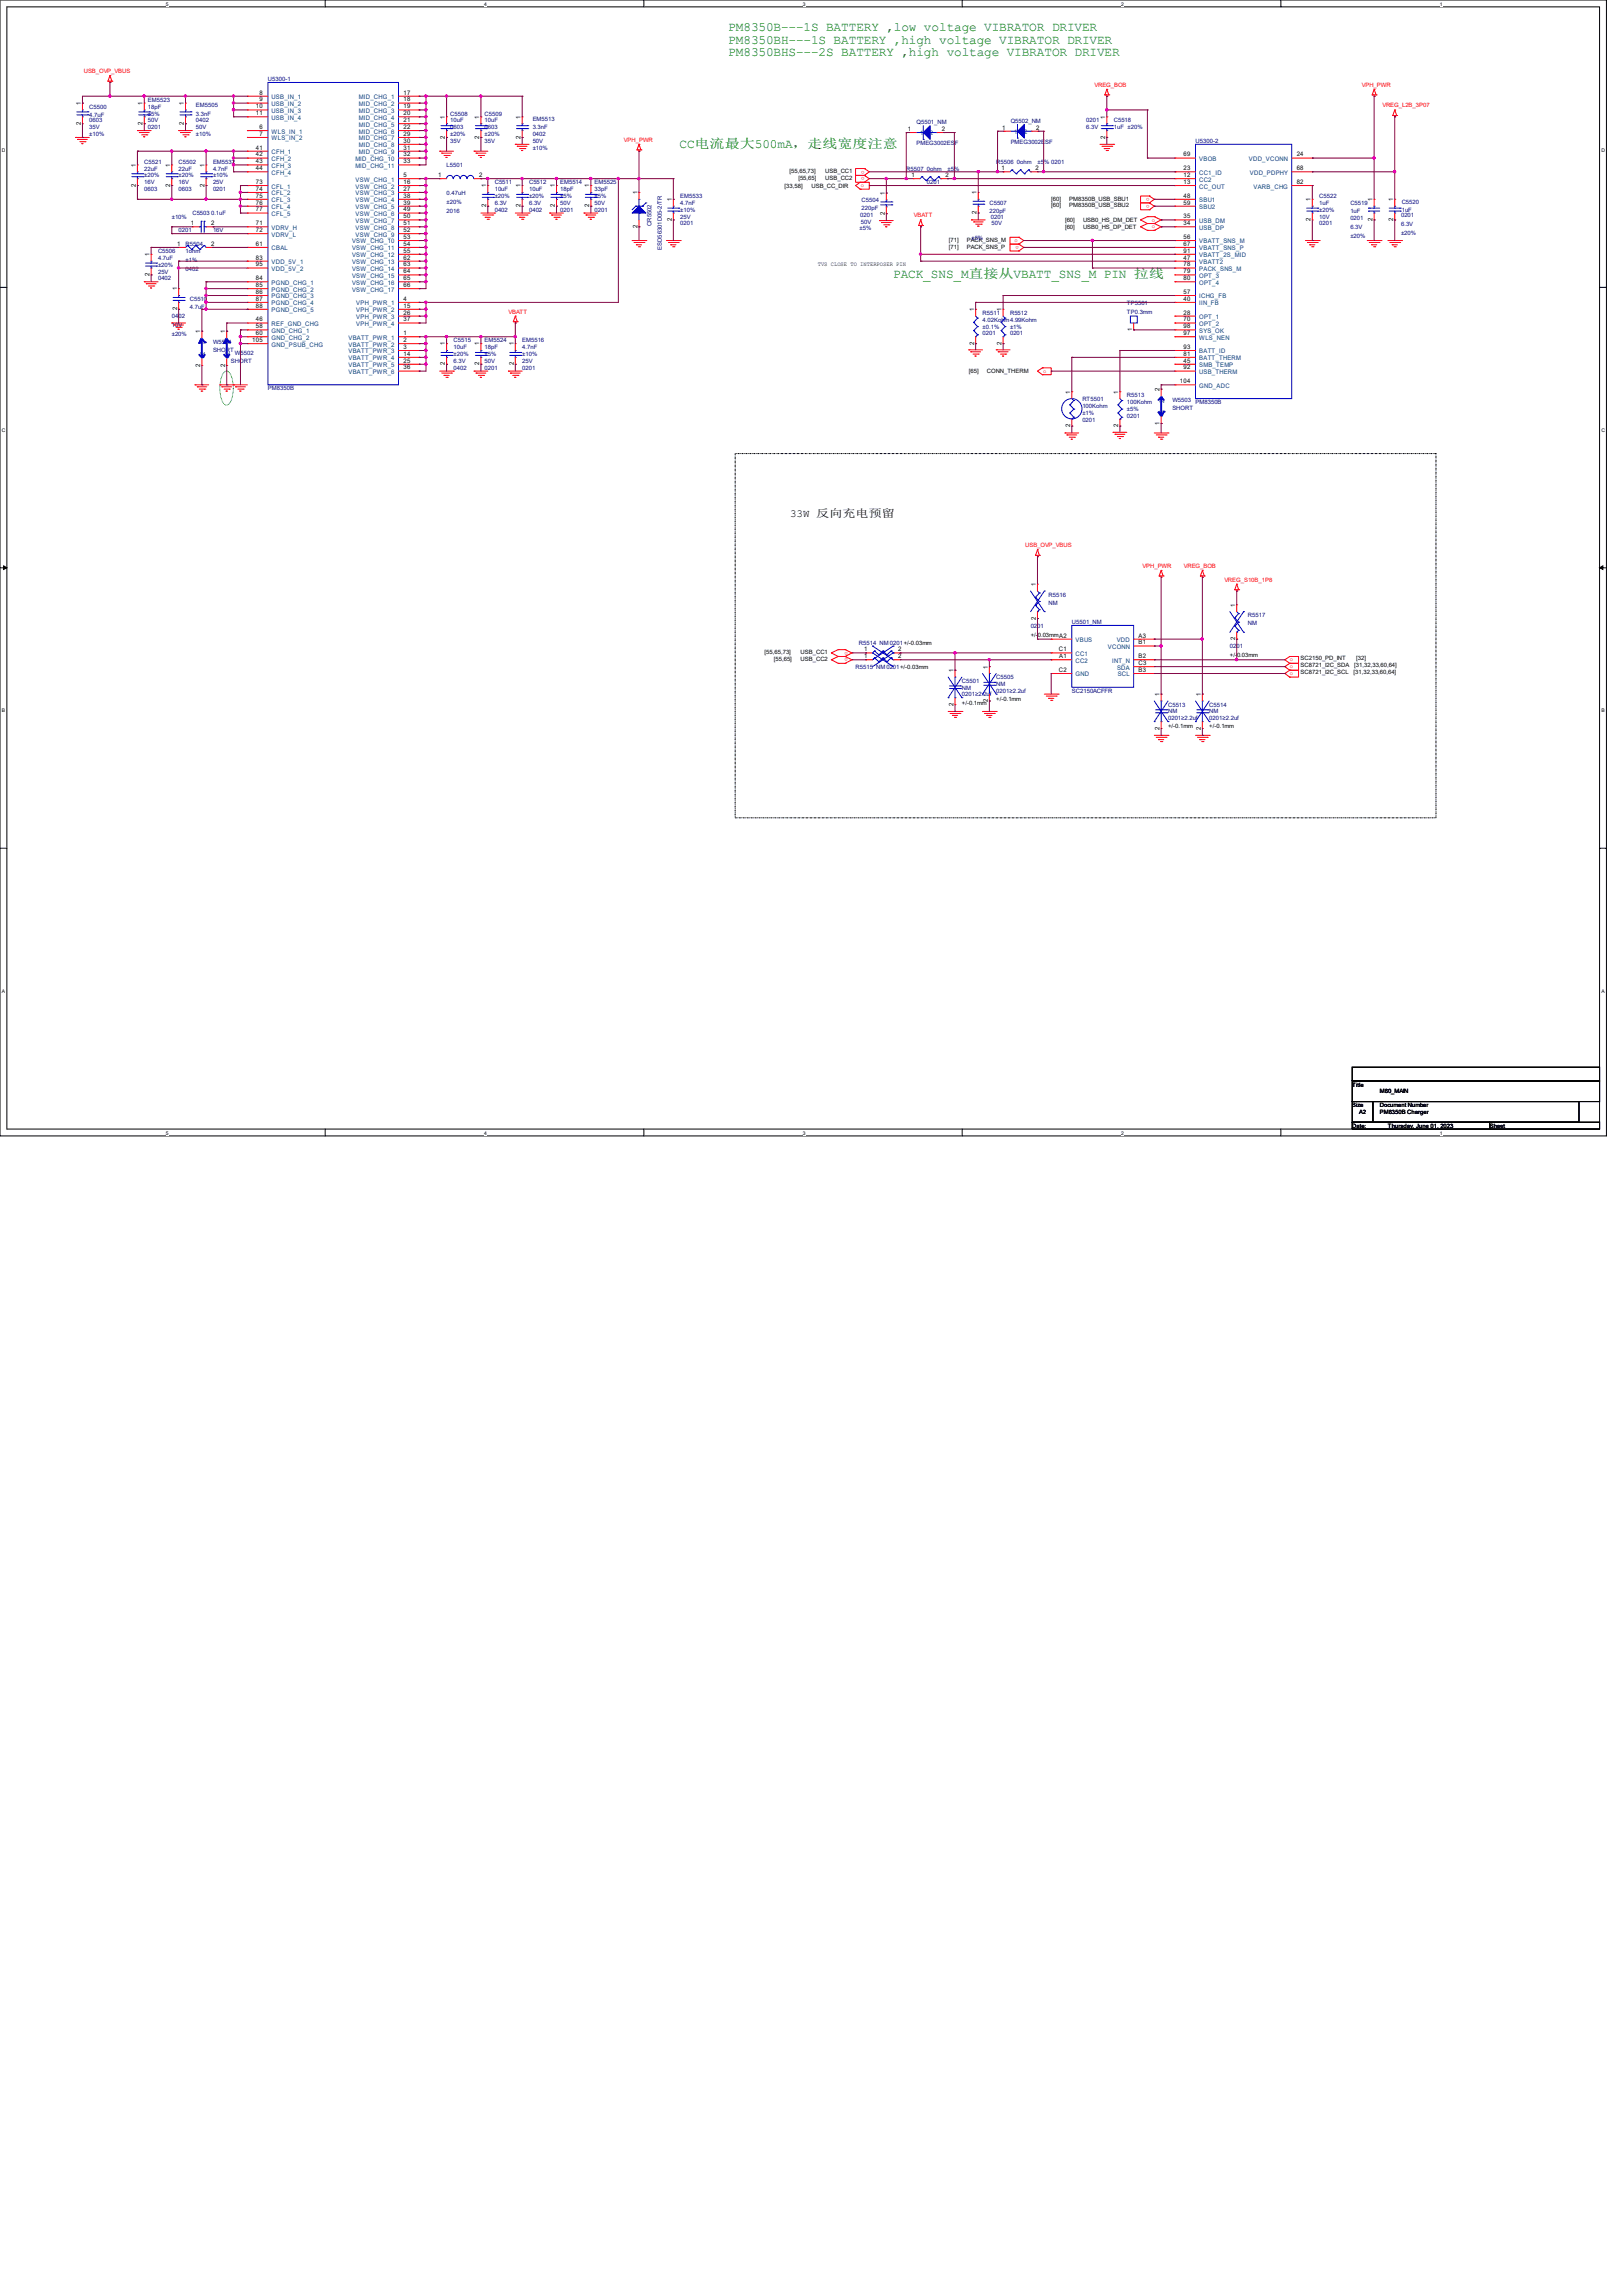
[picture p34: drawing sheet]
<svg xmlns="http://www.w3.org/2000/svg" width="210mm" height="297mm" viewBox="0 0 210 297" stroke-linecap="round" stroke-linejoin="round" font-family="sans-serif">
<defs><g id="words">
<g font-size="1.7" fill="#008000">
<text x="94.2" y="4">PM8350B---1S BATTERY ,low voltage VIBRATOR DRIVER</text>
<text x="94.2" y="5.6">PM8350BH---1S BATTERY ,high voltage VIBRATOR DRIVER</text>
<text x="94.2" y="7.3">PM8350BHS---2S BATTERY ,high voltage VIBRATOR DRIVER</text>
<text x="87.9" y="19.1">CC电流最大500mA，走线宽度注意</text>
<text x="115.6" y="36">PACK_SNS_M直接从VBATT_SNS_M PIN 拉线</text>
</g>
<text font-size="1.4" x="102.2" y="66.9">33W 反向充电预留</text>
<g font-size=".8" fill="#f00">
<text x="10.8" y="9.4">USB_OVP_VBUS</text>
<text x="141.6" y="11.2">VREG_BOB</text>
<text x="176.2" y="11.2">VPH_PWR</text>
<text x="178.9" y="13.9">VREG_L2B_3P07</text>
<text x="80.7" y="18.3">VPH_PWR</text>
<text x="111.9" y="22.1" transform="rotate(-180 111.9 22.1)">o</text>
<text x="111.9" y="22.9" transform="rotate(-180 111.9 22.9)">o</text>
<text x="111.4" y="24.2">o</text>
<text x="118.2" y="28.1">VBATT</text>
<text x="148.7" y="26.5" transform="rotate(-180 148.7 26.5)">o</text>
<text x="148.7" y="25.6" transform="rotate(-180 148.7 25.6)">o</text>
<text x="149" y="29.5">o</text>
<text x="149" y="28.7">o</text>
<text x="131.3" y="31.3">o</text>
<text x="131.8" y="31.8" transform="rotate(-180 131.8 31.8)">o</text>
<text x="65.8" y="40.6">VBATT</text>
<text x="135" y="48.2">o</text>
<text x="132.6" y="70.8">USB_OVP_VBUS</text>
<text x="147.8" y="73.4">VPH_PWR</text>
<text x="153.2" y="73.4">VREG_BOB</text>
<text x="158.4" y="75.2">VREG_S10B_1P8</text>
<text x="109.7" y="84.3" transform="rotate(-180 109.7 84.3)">o</text>
<text x="109.7" y="85.2" transform="rotate(-180 109.7 85.2)">o</text>
<text x="166.9" y="85.6">o</text>
<text x="166.9" y="86.4">o</text>
<text x="166.9" y="87.3">o</text>
</g>
<g font-size=".8" fill="#000080">
<text x="34.7" y="10.5">U5300-1</text>
<text x="11.6" y="14.1">C5500</text>
<text x="11.6" y="15.1">4.7uF</text>
<text x="11.6" y="15.8">0603</text>
<text x="11.6" y="16.7">35V</text>
<text x="11.6" y="17.6">±10%</text>
<text x="19.1" y="13.2">EM5523</text>
<text x="19.1" y="14.1">18pF</text>
<text x="19.1" y="16.7">0201</text>
<text x="19.1" y="15.8">50V</text>
<text x="19.1" y="14.9">±5%</text>
<text x="25.4" y="13.9">EM5505</text>
<text x="25.4" y="14.9">3.3nF</text>
<text x="25.4" y="15.8">0402</text>
<text x="25.4" y="16.7">50V</text>
<text x="25.4" y="17.6">±10%</text>
<text x="58.3" y="14.9">C5508</text>
<text x="58.3" y="15.8">10uF</text>
<text x="58.3" y="16.7">0603</text>
<text x="58.3" y="17.6">±20%</text>
<text x="62.7" y="14.9">C5509</text>
<text x="62.7" y="15.8">10uF</text>
<text x="62.7" y="16.7">0603</text>
<text x="62.7" y="17.6">±20%</text>
<text x="68.9" y="15.7">EM5513</text>
<text x="68.9" y="16.7">3.3nF</text>
<text x="68.9" y="17.6">0402</text>
<text x="118.6" y="16.1">Q5501_NM</text>
<text x="130.8" y="15.9">Q5502_NM</text>
<text x="140.6" y="15.8">0201</text>
<text x="140.6" y="16.7">6.3V</text>
<text x="144.1" y="15.8">C5518</text>
<text x="144.1" y="16.7">1uF ±20%</text>
<text x="18.7" y="21.2">C5521</text>
<text x="18.7" y="22.1">22uF</text>
<text x="18.7" y="23.8">16V</text>
<text x="18.7" y="22.9">±20%</text>
<text x="23.1" y="21.2">C5502</text>
<text x="23.1" y="22.1">22uF</text>
<text x="23.1" y="23.8">16V</text>
<text x="23.1" y="22.9">±20%</text>
<text x="27.6" y="21.2">EM5532</text>
<text x="27.6" y="22.1">4.7nF</text>
<text x="27.6" y="23.8">25V</text>
<text x="27.6" y="22.9">±10%</text>
<text x="57.8" y="21.6">L5501</text>
<text x="58.3" y="18.5">35V</text>
<text x="62.7" y="18.5">35V</text>
<text x="64" y="23.8">C5511</text>
<text x="68.5" y="23.8">C5512</text>
<text x="68.9" y="18.5">50V</text>
<text x="68.9" y="19.4">±10%</text>
<text x="72.5" y="23.8">EM5514</text>
<text x="76.9" y="23.8">EM5525</text>
<text x="117.3" y="22.1">R5507</text>
<text x="118.6" y="18.8">PMEG3002ESF</text>
<text x="119.9" y="22.1">0ohm</text>
<text x="119.9" y="23.8">0201</text>
<text x="122.6" y="22.1">±5%</text>
<text x="128.9" y="21.2">R5506</text>
<text x="130.8" y="18.6">PMEG3002ESF</text>
<text x="131.6" y="21.2">0ohm</text>
<text x="134.2" y="21.2">±5% 0201</text>
<text x="154.7" y="18.5">U5300-2</text>
<text x="18.7" y="24.7">0603</text>
<text x="22.2" y="28.3">±10%</text>
<text x="23.1" y="24.7">0603</text>
<text x="24.9" y="27.9">C5503</text>
<text x="27.3" y="27.9">0.1uF</text>
<text x="27.6" y="24.7">0201</text>
<text x="57.8" y="25.3">0.47uH</text>
<text x="57.8" y="26.4">±20%</text>
<text x="57.8" y="27.6">2016</text>
<text x="64" y="24.7">10uF</text>
<text x="64" y="27.4">0402</text>
<text x="64" y="26.5">6.3V</text>
<text x="64" y="25.6">±20%</text>
<text x="68.5" y="24.7">10uF</text>
<text x="68.5" y="27.4">0402</text>
<text x="68.5" y="26.5">6.3V</text>
<text x="68.5" y="25.6">±20%</text>
<text x="72.5" y="24.7">18pF</text>
<text x="72.5" y="27.4">0201</text>
<text x="72.5" y="26.5">50V</text>
<text x="72.5" y="25.6">±5%</text>
<text x="76.9" y="24.7">33pF</text>
<text x="76.9" y="27.4">0201</text>
<text x="76.9" y="26.5">50V</text>
<text x="76.9" y="25.6">±5%</text>
<text x="84.3" y="29.2" transform="rotate(-90 84.3 29.2)">CR5502</text>
<text x="88" y="25.6">EM5533</text>
<text x="88" y="26.5">4.7nF</text>
<text x="88" y="29.2">0201</text>
<text x="88" y="28.3">25V</text>
<text x="88" y="27.4">±10%</text>
<text x="111.2" y="29.7">±5%</text>
<text x="111.3" y="28">0201</text>
<text x="111.4" y="28.9">50V</text>
<text x="111.5" y="26.1">C5504</text>
<text x="111.5" y="27.1">220pF</text>
<text x="128" y="26.5">C5507</text>
<text x="128" y="27.6">220pF</text>
<text x="128.2" y="28.3">0201</text>
<text x="128.3" y="29.1">50V</text>
<text x="170.7" y="25.6">C5522</text>
<text x="170.7" y="26.5">1uF</text>
<text x="170.7" y="29.2">0201</text>
<text x="170.7" y="28.3">10V</text>
<text x="170.7" y="27.4">±20%</text>
<text x="174.7" y="26.5">C5519</text>
<text x="174.7" y="27.6">1uF</text>
<text x="174.7" y="28.4">0201</text>
<text x="174.7" y="29.6">6.3V</text>
<text x="181.3" y="28.1">0201</text>
<text x="181.3" y="29.3">6.3V</text>
<text x="181.4" y="26.3">C5520</text>
<text x="181.4" y="27.4">1uF</text>
<text x="20.4" y="32.7">C5506</text>
<text x="20.4" y="33.6">4.7uF</text>
<text x="20.4" y="35.4">25V</text>
<text x="20.4" y="34.5">±20%</text>
<text x="23.1" y="30.1">0201</text>
<text x="24" y="31.8">R5504</text>
<text x="24" y="32.7">1ohm</text>
<text x="24" y="33.9">±1%</text>
<text x="24" y="35.1">0402</text>
<text x="27.6" y="30.1">16V</text>
<text x="85.6" y="32.3" transform="rotate(-90 85.6 32.3)">ESD56301D05-2/TR</text>
<text x="125.7" y="31">±5%</text>
<text x="174.7" y="30.8">±20%</text>
<text x="181.3" y="30.4">±20%</text>
<text x="20.4" y="36.3">0402</text>
<text x="22.2" y="41.2">0402</text>
<text x="24.6" y="38.9">C5510</text>
<text x="24.6" y="40">4.7uF</text>
<text x="127.1" y="40.7">R5511</text>
<text x="127.1" y="41.6">4.02Kohm4.99Kohm</text>
<text x="130.7" y="40.7">R5512</text>
<text x="145.8" y="39.5">TP5501</text>
<text x="145.8" y="40.6">TP0.3mm</text>
<text x="22.2" y="42.3">10V</text>
<text x="22.2" y="43.5">±20%</text>
<text x="27.6" y="44.5">W5501</text>
<text x="27.6" y="45.5">SHORT</text>
<text x="29.9" y="46.9">SHORT</text>
<text x="30.4" y="45.9">W5502</text>
<text x="58.7" y="44.3">C5515</text>
<text x="58.7" y="45.2">10uF</text>
<text x="58.7" y="47.8">0402</text>
<text x="58.7" y="46.9">6.3V</text>
<text x="58.7" y="46.1">±20%</text>
<text x="62.7" y="44.3">EM5524</text>
<text x="62.7" y="45.2">18pF</text>
<text x="62.7" y="47.8">0201</text>
<text x="62.7" y="46.9">50V</text>
<text x="62.7" y="46.1">±5%</text>
<text x="67.6" y="44.3">EM5516</text>
<text x="67.6" y="45.2">4.7nF</text>
<text x="67.6" y="47.8">0201</text>
<text x="67.6" y="46.9">25V</text>
<text x="67.6" y="46.1">±10%</text>
<text x="127.1" y="42.5">±0.1%</text>
<text x="127.1" y="43.4">0201</text>
<text x="130.7" y="42.5">±1%</text>
<text x="130.7" y="43.4">0201</text>
<text x="34.7" y="50.5">PM8350B</text>
<text x="140" y="51.9">RT5501</text>
<text x="140" y="52.7">100Kohm</text>
<text x="140" y="53.6">±1%</text>
<text x="145.8" y="51.4">R5513</text>
<text x="145.8" y="52.3">100Kohm</text>
<text x="145.8" y="53.2">±5%</text>
<text x="151.7" y="51.9">W5503</text>
<text x="151.7" y="53">SHORT</text>
<text x="154.7" y="52.3">PM8350B</text>
<text x="140" y="54.5">0201</text>
<text x="145.8" y="54.1">0201</text>
<text x="135.7" y="77.2">R5516</text>
<text x="111.1" y="83.4">R5514 NM 0201+/-0.03mm</text>
<text x="133.4" y="81.2">0201</text>
<text x="135.7" y="78.2">NM</text>
<text x="138.7" y="80.7">U5501_NM</text>
<text x="159.1" y="83.9">0201</text>
<text x="161.5" y="79.8">R5517</text>
<text x="161.5" y="80.9">NM</text>
<text x="110.7" y="86.5">R5515 NM0201+/-0.03mm</text>
<text x="124.5" y="88.3">C5501</text>
<text x="124.5" y="89.2">NM</text>
<text x="128.9" y="87.8">C5505</text>
<text x="128.9" y="88.7">NM</text>
<text x="128.9" y="89.6">0201≥2.2uf</text>
<text x="138.7" y="89.6">SC2150ACFFR</text>
<text x="124.5" y="90.1">0201≥2.2uf</text>
<text x="151.1" y="91.4">C5513</text>
<text x="151.1" y="92.3">NM</text>
<text x="151.1" y="93.2">0201≥2.2uf</text>
<text x="156.5" y="91.4">C5514</text>
<text x="156.5" y="92.3">NM</text>
<text x="156.5" y="93.2">0201≥2.2uf</text>
</g>
<g font-size=".8">
<text x="10.5" y="16.2" transform="rotate(-90 10.5 16.2)">2</text>
<text x="10.5" y="13.6" transform="rotate(-90 10.5 13.6)">1</text>
<text x="18.5" y="16.2" transform="rotate(-90 18.5 16.2)">2</text>
<text x="18.5" y="13.6" transform="rotate(-90 18.5 13.6)">1</text>
<text x="23.8" y="16.2" transform="rotate(-90 23.8 16.2)">2</text>
<text x="23.8" y="13.6" transform="rotate(-90 23.8 13.6)">1</text>
<text x="33.1" y="14">10</text>
<text x="33.1" y="14.9">11</text>
<text x="33.6" y="12.2">8</text>
<text x="33.6" y="13.1">9</text>
<text x="33.6" y="16.7">6</text>
<text x="33.6" y="17.6">7</text>
<text x="52.2" y="12.2">17</text>
<text x="52.2" y="13.1">18</text>
<text x="52.2" y="14">19</text>
<text x="52.2" y="14.9">20</text>
<text x="52.2" y="15.8">21</text>
<text x="52.2" y="16.7">22</text>
<text x="52.2" y="17.6">29</text>
<text x="57.6" y="17.9" transform="rotate(-90 57.6 17.9)">2</text>
<text x="57.6" y="15.3" transform="rotate(-90 57.6 15.3)">1</text>
<text x="62" y="17.9" transform="rotate(-90 62 17.9)">2</text>
<text x="62" y="15.3" transform="rotate(-90 62 15.3)">1</text>
<text x="67.4" y="17.9" transform="rotate(-90 67.4 17.9)">2</text>
<text x="67.4" y="15.3" transform="rotate(-90 67.4 15.3)">1</text>
<text x="117.5" y="16.9">1</text>
<text x="121.9" y="16.9">2</text>
<text x="129.7" y="16.8">1</text>
<text x="134.1" y="16.8">2</text>
<text x="143" y="17.9" transform="rotate(-90 143 17.9)">2</text>
<text x="143" y="15.3" transform="rotate(-90 143 15.3)">1</text>
<text x="17.6" y="21.6" transform="rotate(-90 17.6 21.6)">1</text>
<text x="22" y="21.6" transform="rotate(-90 22 21.6)">1</text>
<text x="26.5" y="21.6" transform="rotate(-90 26.5 21.6)">1</text>
<text x="33.1" y="19.3">41</text>
<text x="33.1" y="20.2">42</text>
<text x="33.1" y="21.1">43</text>
<text x="33.1" y="22">44</text>
<text x="33.1" y="23.8">73</text>
<text x="52.2" y="18.5">30</text>
<text x="52.2" y="19.3">31</text>
<text x="52.2" y="20.2">32</text>
<text x="52.2" y="21.1">33</text>
<text x="52.2" y="22.9">5</text>
<text x="52.2" y="23.8">16</text>
<text x="56.7" y="22.9">1</text>
<text x="62" y="22.9">2</text>
<text x="102.2" y="22.4">[55,65,73]</text>
<text x="103.3" y="23.3">[55,65]</text>
<text x="106.8" y="22.4">USB_CC1</text>
<text x="106.8" y="23.3">USB_CC2</text>
<text x="117.9" y="22.9">1</text>
<text x="122.4" y="22.9">2</text>
<text x="129.6" y="22">1</text>
<text x="134" y="22">2</text>
<text x="153.1" y="20.2">69</text>
<text x="153.1" y="22">23</text>
<text x="153.1" y="22.9">12</text>
<text x="153.1" y="23.8">13</text>
<text x="167.8" y="20.2">24</text>
<text x="167.8" y="22">68</text>
<text x="167.8" y="23.8">82</text>
<text x="17.6" y="24.2" transform="rotate(-90 17.6 24.2)">2</text>
<text x="22" y="24.2" transform="rotate(-90 22 24.2)">2</text>
<text x="24.7" y="29.1">1</text>
<text x="26.5" y="24.2" transform="rotate(-90 26.5 24.2)">2</text>
<text x="27.3" y="29.1">2</text>
<text x="33.1" y="24.7">74</text>
<text x="33.1" y="25.6">75</text>
<text x="33.1" y="26.5">76</text>
<text x="33.1" y="27.3">77</text>
<text x="33.1" y="29.1">71</text>
<text x="52.2" y="24.7">27</text>
<text x="52.2" y="25.6">38</text>
<text x="52.2" y="26.5">39</text>
<text x="52.2" y="27.3">49</text>
<text x="52.2" y="28.2">50</text>
<text x="52.2" y="29.1">51</text>
<text x="62.9" y="26.8" transform="rotate(-90 62.9 26.8)">2</text>
<text x="62.9" y="24.2" transform="rotate(-90 62.9 24.2)">1</text>
<text x="67.4" y="26.8" transform="rotate(-90 67.4 26.8)">2</text>
<text x="67.4" y="24.2" transform="rotate(-90 67.4 24.2)">1</text>
<text x="71.8" y="26.8" transform="rotate(-90 71.8 26.8)">2</text>
<text x="71.8" y="24.2" transform="rotate(-90 71.8 24.2)">1</text>
<text x="76.2" y="26.8" transform="rotate(-90 76.2 26.8)">2</text>
<text x="76.2" y="24.2" transform="rotate(-90 76.2 24.2)">1</text>
<text x="82.5" y="29.5" transform="rotate(-90 82.5 29.5)">2</text>
<text x="82.5" y="25.1" transform="rotate(-90 82.5 25.1)">1</text>
<text x="86.9" y="28.6" transform="rotate(-90 86.9 28.6)">2</text>
<text x="86.9" y="26" transform="rotate(-90 86.9 26)">1</text>
<text x="101.5" y="24.3">[33,58]</text>
<text x="105" y="24.3">USB_CC_DIR</text>
<text x="114.5" y="27.8" transform="rotate(-90 114.5 27.8)">2</text>
<text x="114.5" y="25.2" transform="rotate(-90 114.5 25.2)">1</text>
<text x="126.4" y="27.7" transform="rotate(-90 126.4 27.7)">2</text>
<text x="126.4" y="25.1" transform="rotate(-90 126.4 25.1)">1</text>
<text x="136" y="26.8">[60]</text>
<text x="136" y="26">[60]</text>
<text x="137.8" y="29.6">[60]</text>
<text x="137.8" y="28.7">[60]</text>
<text x="138.4" y="26.8">PM8350B_USB_SBU2</text>
<text x="138.4" y="26">PM8350B_USB_SBU1</text>
<text x="140.1" y="29.6">USB0_HS_DP_DET</text>
<text x="140.1" y="28.7">USB0_HS_DM_DET</text>
<text x="153.1" y="25.6">48</text>
<text x="153.1" y="26.5">59</text>
<text x="153.1" y="28.2">35</text>
<text x="153.1" y="29.1">34</text>
<text x="169.6" y="28.6" transform="rotate(-90 169.6 28.6)">2</text>
<text x="169.6" y="26" transform="rotate(-90 169.6 26)">1</text>
<text x="177.6" y="28.6" transform="rotate(-90 177.6 28.6)">2</text>
<text x="177.6" y="26" transform="rotate(-90 177.6 26)">1</text>
<text x="180.3" y="28.6" transform="rotate(-90 180.3 28.6)">2</text>
<text x="180.3" y="26" transform="rotate(-90 180.3 26)">1</text>
<text x="19.3" y="35.7" transform="rotate(-90 19.3 35.7)">2</text>
<text x="19.3" y="33.1" transform="rotate(-90 19.3 33.1)">1</text>
<text x="22.9" y="31.8">1</text>
<text x="27.3" y="31.8">2</text>
<text x="33.1" y="30">72</text>
<text x="33.1" y="31.8">61</text>
<text x="33.1" y="33.6">83</text>
<text x="33.1" y="34.5">95</text>
<text x="52.2" y="30">52</text>
<text x="52.2" y="30.9">53</text>
<text x="52.2" y="31.8">54</text>
<text x="52.2" y="32.7">55</text>
<text x="52.2" y="33.6">62</text>
<text x="52.2" y="34.5">63</text>
<text x="52.2" y="35.3">64</text>
<text x="105.8" y="34.4">TVS CLOSE TO INTERPOSER PIN</text>
<text x="122.8" y="31.3">[71]</text>
<text x="122.8" y="32.2">[71]</text>
<text x="125.1" y="31.3">PACK_SNS_M</text>
<text x="125.1" y="32.2">PACK_SNS_P</text>
<text x="153.1" y="30.9">56</text>
<text x="153.1" y="31.8">67</text>
<text x="153.1" y="32.7">91</text>
<text x="153.1" y="33.6">47</text>
<text x="153.1" y="34.5">78</text>
<text x="153.1" y="35.3">79</text>
<text x="22.9" y="40.2" transform="rotate(-90 22.9 40.2)">2</text>
<text x="22.9" y="37.6" transform="rotate(-90 22.9 37.6)">1</text>
<text x="33.1" y="36.2">84</text>
<text x="33.1" y="37.1">85</text>
<text x="33.1" y="38">86</text>
<text x="33.1" y="38.9">87</text>
<text x="33.1" y="39.8">88</text>
<text x="33.1" y="41.6">46</text>
<text x="52.2" y="36.2">65</text>
<text x="52.2" y="37.1">66</text>
<text x="52.2" y="38.9">4</text>
<text x="52.2" y="39.8">15</text>
<text x="52.2" y="40.7">26</text>
<text x="52.2" y="41.6">37</text>
<text x="126" y="40.2" transform="rotate(-90 126 40.2)">1</text>
<text x="129.6" y="40.2" transform="rotate(-90 129.6 40.2)">1</text>
<text x="153.1" y="36.2">80</text>
<text x="153.1" y="38">57</text>
<text x="153.1" y="38.9">40</text>
<text x="153.1" y="40.7">28</text>
<text x="153.1" y="41.6">70</text>
<text x="25.9" y="47.4" transform="rotate(-90 25.9 47.4)">2</text>
<text x="25.9" y="43.1" transform="rotate(-90 25.9 43.1)">1</text>
<text x="29.1" y="47.4" transform="rotate(-90 29.1 47.4)">2</text>
<text x="29.1" y="43.1" transform="rotate(-90 29.1 43.1)">1</text>
<text x="32.6" y="44.2">105</text>
<text x="33.1" y="42.5">58</text>
<text x="33.1" y="43.3">60</text>
<text x="52.2" y="43.3">1</text>
<text x="52.2" y="44.2">2</text>
<text x="52.2" y="45.1">3</text>
<text x="52.2" y="46">14</text>
<text x="52.2" y="46.9">25</text>
<text x="52.2" y="47.8">36</text>
<text x="57.6" y="47.3" transform="rotate(-90 57.6 47.3)">2</text>
<text x="57.6" y="44.7" transform="rotate(-90 57.6 44.7)">1</text>
<text x="62" y="47.3" transform="rotate(-90 62 47.3)">2</text>
<text x="62" y="44.7" transform="rotate(-90 62 44.7)">1</text>
<text x="66.5" y="47.3" transform="rotate(-90 66.5 47.3)">2</text>
<text x="66.5" y="44.7" transform="rotate(-90 66.5 44.7)">1</text>
<text x="126" y="44.6" transform="rotate(-90 126 44.6)">2</text>
<text x="129.6" y="44.6" transform="rotate(-90 129.6 44.6)">2</text>
<text x="146.5" y="42.8" transform="rotate(-90 146.5 42.8)">1</text>
<text x="153.1" y="42.5">98</text>
<text x="153.1" y="43.3">97</text>
<text x="153.1" y="45.1">93</text>
<text x="153.1" y="46">81</text>
<text x="153.1" y="46.9">45</text>
<text x="153.1" y="47.8">92</text>
<text x="125.4" y="48.3">[65]</text>
<text x="127.7" y="48.3">CONN_THERM</text>
<text x="138.5" y="50.9" transform="rotate(-90 138.5 50.9)">1</text>
<text x="144.7" y="50.9" transform="rotate(-90 144.7 50.9)">1</text>
<text x="150" y="50.6" transform="rotate(-90 150 50.6)">2</text>
<text x="152.7" y="49.6">104</text>
<text x="138.5" y="55.3" transform="rotate(-90 138.5 55.3)">2</text>
<text x="144.7" y="55.3" transform="rotate(-90 144.7 55.3)">2</text>
<text x="150" y="54.9" transform="rotate(-90 150 54.9)">1</text>
<text x="134" y="75.8" transform="rotate(-90 134 75.8)">1</text>
<text x="133.4" y="82.3">+/-0.03mmA2</text>
<text x="134" y="80.2" transform="rotate(-90 134 80.2)">2</text>
<text x="147.3" y="83.4">B1</text>
<text x="147.3" y="82.5">A3</text>
<text x="159.8" y="82.8" transform="rotate(-90 159.8 82.8)">2</text>
<text x="159.8" y="78.5" transform="rotate(-90 159.8 78.5)">1</text>
<text x="98.9" y="84.6">[55,65,73]</text>
<text x="100.1" y="85.5">[55,65]</text>
<text x="103.6" y="84.6">USB_CC1</text>
<text x="103.6" y="85.5">USB_CC2</text>
<text x="111.8" y="84.2">1</text>
<text x="111.8" y="85.1">1</text>
<text x="116.2" y="84.2">2</text>
<text x="116.2" y="85.1">2</text>
<text x="123.4" y="86.9" transform="rotate(-90 123.4 86.9)">1</text>
<text x="127.8" y="86.5" transform="rotate(-90 127.8 86.5)">1</text>
<text x="137" y="84.2">C1</text>
<text x="137" y="86.9">C2</text>
<text x="137" y="85.1">A1</text>
<text x="147.3" y="85.1">B2</text>
<text x="147.3" y="86.9">B3</text>
<text x="147.3" y="86">C3</text>
<text x="159.1" y="85">+/-0.03mm</text>
<text x="168.3" y="85.3">SC2150_PD_INT</text>
<text x="168.3" y="86.2">SC8721_I2C_SDA</text>
<text x="168.3" y="87.1">SC8721_I2C_SCL</text>
<text x="175.1" y="87.1">[31,32,33,60,64]</text>
<text x="175.2" y="86.2">[31,32,33,60,64]</text>
<text x="175.5" y="85.3">[32]</text>
<text x="123.4" y="91.3" transform="rotate(-90 123.4 91.3)">2</text>
<text x="124.5" y="91.1">+/-0.1mm</text>
<text x="127.8" y="90.8" transform="rotate(-90 127.8 90.8)">2</text>
<text x="128.9" y="90.7">+/-0.1mm</text>
<text x="150" y="94.4" transform="rotate(-90 150 94.4)">2</text>
<text x="150" y="90" transform="rotate(-90 150 90)">1</text>
<text x="151.1" y="94.2">+/-0.1mm</text>
<text x="155.4" y="94.4" transform="rotate(-90 155.4 94.4)">2</text>
<text x="155.4" y="90" transform="rotate(-90 155.4 90)">1</text>
<text x="156.5" y="94.2">+/-0.1mm</text>
<text x="175" y="140.5">Title</text>
<text x="175" y="143.2">Size</text>
<text x="178.5" y="143.2">Document Number</text>
<text x="178.5" y="141.4">M80_MAIN</text>
<text x="175" y="145.9">Date:</text>
<text x="175.9" y="144.1">A2</text>
<text x="178.5" y="144.1">PM8350B Charger</text>
<text x="179.6" y="145.9">Thursday, June 01, 2023</text>
<text x="192.8" y="145.9">Sheet</text>
</g>
<g font-size=".8" fill="#004080">
<text x="35.1" y="12.8">USB_IN_1</text>
<text x="35.1" y="13.7">USB_IN_2</text>
<text x="35.1" y="14.6">USB_IN_3</text>
<text x="35.1" y="15.5">USB_IN_4</text>
<text x="35.1" y="17.3">WLS_IN_1</text>
<text x="46.4" y="12.8">MID_CHG_1</text>
<text x="46.4" y="13.7">MID_CHG_2</text>
<text x="46.4" y="14.6">MID_CHG_3</text>
<text x="46.4" y="15.5">MID_CHG_4</text>
<text x="46.4" y="16.4">MID_CHG_5</text>
<text x="46.4" y="17.3">MID_CHG_6</text>
<text x="119" y="17.5">1</text>
<text x="120.3" y="17.5">2</text>
<text x="131.2" y="17.4">1</text>
<text x="132.5" y="17.4">2</text>
<text x="35.1" y="18.2">WLS_IN_2</text>
<text x="35.1" y="19.9">CFH_1</text>
<text x="35.1" y="20.8">CFH_2</text>
<text x="35.1" y="21.7">CFH_3</text>
<text x="35.1" y="22.6">CFH_4</text>
<text x="46" y="20.8">MID_CHG_10</text>
<text x="46" y="21.7">MID_CHG_11</text>
<text x="46" y="23.5">VSW_CHG_1</text>
<text x="46.4" y="18.2">MID_CHG_7</text>
<text x="46.4" y="19">MID_CHG_8</text>
<text x="46.4" y="19.9">MID_CHG_9</text>
<text x="155.2" y="20.8">VBOB</text>
<text x="155.2" y="22.6">CC1_ID</text>
<text x="155.2" y="23.5">CC2</text>
<text x="161.6" y="20.8">VDD_VCONN</text>
<text x="161.7" y="22.6">VDD_PDPHY</text>
<text x="35.1" y="24.4">CFL_1</text>
<text x="35.1" y="25.3">CFL_2</text>
<text x="35.1" y="26.2">CFL_3</text>
<text x="35.1" y="27.1">CFL_4</text>
<text x="35.1" y="27.9">CFL_5</text>
<text x="35.1" y="29.7">VDRV_H</text>
<text x="46" y="24.4">VSW_CHG_2</text>
<text x="46" y="25.3">VSW_CHG_3</text>
<text x="46" y="26.2">VSW_CHG_4</text>
<text x="46" y="27.1">VSW_CHG_5</text>
<text x="46" y="27.9">VSW_CHG_6</text>
<text x="46" y="28.8">VSW_CHG_7</text>
<text x="46" y="29.7">VSW_CHG_8</text>
<text x="155.2" y="24.4">CC_OUT</text>
<text x="155.2" y="26.2">SBU1</text>
<text x="155.2" y="27.1">SBU2</text>
<text x="155.2" y="28.8">USB_DM</text>
<text x="155.2" y="29.7">USB_DP</text>
<text x="162.2" y="24.4">VARB_CHG</text>
<text x="35.1" y="30.6">VDRV_L</text>
<text x="35.1" y="32.4">CBAL</text>
<text x="35.1" y="34.2">VDD_5V_1</text>
<text x="35.1" y="35.1">VDD_5V_2</text>
<text x="45.6" y="31.5">VSW_CHG_10</text>
<text x="45.6" y="32.4">VSW_CHG_11</text>
<text x="45.6" y="33.3">VSW_CHG_12</text>
<text x="45.6" y="34.2">VSW_CHG_13</text>
<text x="45.6" y="35.1">VSW_CHG_14</text>
<text x="45.6" y="35.9">VSW_CHG_15</text>
<text x="46" y="30.6">VSW_CHG_9</text>
<text x="155.2" y="31.5">VBATT_SNS_M</text>
<text x="155.2" y="32.4">VBATT_SNS_P</text>
<text x="155.2" y="33.3">VBATT_2S_MID</text>
<text x="155.2" y="34.2">VBATT2</text>
<text x="155.2" y="35.1">PACK_SNS_M</text>
<text x="155.2" y="35.9">OPT_3</text>
<text x="35.1" y="36.8">PGND_CHG_1</text>
<text x="35.1" y="37.7">PGND_CHG_2</text>
<text x="35.1" y="38.6">PGND_CHG_3</text>
<text x="35.1" y="39.5">PGND_CHG_4</text>
<text x="35.1" y="40.4">PGND_CHG_5</text>
<text x="45.6" y="36.8">VSW_CHG_16</text>
<text x="45.6" y="37.7">VSW_CHG_17</text>
<text x="46.1" y="39.5">VPH_PWR_1</text>
<text x="46.1" y="40.4">VPH_PWR_2</text>
<text x="46.1" y="41.3">VPH_PWR_3</text>
<text x="155.2" y="36.8">OPT_4</text>
<text x="155.2" y="38.6">ICHG_FB</text>
<text x="155.2" y="39.5">IIN_FB</text>
<text x="155.2" y="41.3">OPT_1</text>
<text x="26.5" y="45.9" transform="rotate(-90 26.5 45.9)">2</text>
<text x="26.5" y="44.6" transform="rotate(-90 26.5 44.6)">1</text>
<text x="29.7" y="45.9" transform="rotate(-90 29.7 45.9)">2</text>
<text x="29.7" y="44.6" transform="rotate(-90 29.7 44.6)">1</text>
<text x="35.1" y="42.2">REF_GND_CHG</text>
<text x="35.1" y="43.1">GND_CHG_1</text>
<text x="35.1" y="43.9">GND_CHG_2</text>
<text x="35.1" y="44.8">GND_PSUB_CHG</text>
<text x="45.1" y="43.9">VBATT_PWR_1</text>
<text x="45.1" y="44.8">VBATT_PWR_2</text>
<text x="45.1" y="45.7">VBATT_PWR_3</text>
<text x="45.1" y="46.6">VBATT_PWR_4</text>
<text x="45.1" y="47.5">VBATT_PWR_5</text>
<text x="46.1" y="42.2">VPH_PWR_4</text>
<text x="155.2" y="42.2">OPT_2</text>
<text x="155.2" y="43.1">SYS_OK</text>
<text x="155.2" y="43.9">WLS_NEN</text>
<text x="155.2" y="45.7">BATT_ID</text>
<text x="155.2" y="46.6">BATT_THERM</text>
<text x="155.2" y="47.5">SMB_TEMP</text>
<text x="45.1" y="48.4">VBATT_PWR_6</text>
<text x="150.6" y="53.4" transform="rotate(-90 150.6 53.4)">1</text>
<text x="150.6" y="52.1" transform="rotate(-90 150.6 52.1)">2</text>
<text x="155.2" y="48.4">USB_THERM</text>
<text x="155.2" y="50.2">GND_ADC</text>
<text x="139.2" y="83.1">VBUS</text>
<text x="143.3" y="83.9">VCONN</text>
<text x="144.5" y="83.1">VDD</text>
<text x="139.2" y="85.7">CC2</text>
<text x="139.2" y="84.8">CC1</text>
<text x="139.2" y="87.5">GND</text>
<text x="143.9" y="85.7">INT_N</text>
<text x="144.5" y="86.6">SDA</text>
<text x="144.6" y="87.5">SCL</text>
</g>
<g font-size=".6">
<text x="21.5" y=".7">5</text>
<text x="62.7" y=".7">4</text>
<text x="103.9" y=".7">3</text>
<text x="145.1" y=".7">2</text>
<text x="186.3" y=".7">1</text>
<text x=".3" y="19.6">D</text>
<text x="207.2" y="19.6">D</text>
<text x=".3" y="55.9">C</text>
<text x="207.2" y="55.9">C</text>
<text x=".3" y="92.2">B</text>
<text x="207.2" y="92.2">B</text>
<text x=".3" y="128.4">A</text>
<text x="207.2" y="128.4">A</text>
<text x="21.5" y="146.8">5</text>
<text x="62.7" y="146.8">4</text>
<text x="103.9" y="146.8">3</text>
<text x="145.1" y="146.8">2</text>
<text x="186.3" y="146.8">1</text>
</g>
</g></defs>
<path d="M0 0h207.9v146.9h-207.9zM.9 .9h206.1v145.1h-206.1z" fill="none" stroke="#000" stroke-width=".13"/>
<g fill="#fff">
<path d="M21.5 .1h.3v.7h-.3z"/>
<path d="M21.5 146.2h.3v.7h-.3z"/>
</g>
<path d="M42.1 0v.9M42.1 146v.9" fill="none" stroke="#000" stroke-width=".13"/>
<g fill="#fff">
<path d="M62.7 .1h.3v.7h-.3z"/>
<path d="M62.7 146.2h.3v.7h-.3z"/>
</g>
<path d="M83.3 0v.9M83.3 146v.9" fill="none" stroke="#000" stroke-width=".13"/>
<g fill="#fff">
<path d="M103.9 .1h.3v.7h-.3z"/>
<path d="M103.9 146.2h.3v.7h-.3z"/>
</g>
<path d="M124.5 0v.9M124.5 146v.9" fill="none" stroke="#000" stroke-width=".13"/>
<g fill="#fff">
<path d="M145.1 .1h.3v.7h-.3z"/>
<path d="M145.1 146.2h.3v.7h-.3z"/>
</g>
<path d="M165.7 0v.9M165.7 146v.9" fill="none" stroke="#000" stroke-width=".13"/>
<g fill="#fff">
<path d="M186.3 .1h.3v.7h-.3z"/>
<path d="M186.3 146.2h.3v.7h-.3z"/>
<path d="M.3 19h.4v.7h-.4z"/>
<path d="M207.2 19h.5v.7h-.5z"/>
<path d="M.3 55.3h.4v.7h-.4z"/>
<path d="M207.2 55.3h.5v.7h-.5z"/>
</g>
<path d="M0 37.2h.9M207 37.2h.9" fill="none" stroke="#000" stroke-width=".13"/>
<g fill="#fff">
<path d="M.3 91.6h.4v.7h-.4z"/>
<path d="M207.2 91.6h.4v.7h-.4z"/>
</g>
<path d="M0 73.4h.9M207 73.4h.9" fill="none" stroke="#000" stroke-width=".13"/>
<path d="M.5 73.2l.4 .2-.4 .3zM207 73.4l.4-.2v.5z" fill="#000" stroke="#000" stroke-width=".13"/>
<g fill="#fff">
<path d="M.3 127.8h.3v.8h-.3z"/>
<path d="M207.2 127.8h.4v.8h-.4z"/>
</g>
<path d="M0 109.7h.9M207 109.7h.9M175 138h32v1.8h-32zM175 139.8h32v2.7h-32zM175 142.5h2.6v2.7h-2.6zM175 145.2h17.7v.8h-17.7zM177.6 142.5h26.7v2.7h-26.7zM192.7 145.2h14.3v.8h-14.3z" fill="none" stroke="#000" stroke-width=".13"/>
<path d="M29 48.1l.3-.1a1.52 1.52 0 0 1 .8 1.5 3.9 3.9 0 0 1-.5 2.8l-.3 .1a1.52 1.52 0 0 1-.8-1.5 3.9 3.9 0 0 1 .5-2.8z" fill="none" stroke="#008000" stroke-width=".13"/>
<path d="M95.1 58.7h90.7v47.1h-90.7z" fill="none" stroke="#000" stroke-width=".13" stroke-dasharray=".2 .2 0 .2"/>
<g fill="none" stroke="#f00" stroke-width=".13">
<path d="M9.8 17.8h.1M9.8 17.8h1.8M10 18h.1M10 18h1.3M10.3 18.3h.7M10.6 18.6h.1M10.6 18.6h.2M10.7 13.3h.1M10.7 16h.1M10.7 13.3v.9M10.7 15.1v.9M11 18.3h.1"/>
<path d="M14 10.5h.1M14 10.5h.5M14.2 10.7h.1M14.2 9.8h.1M14.2 10.5v.2M14.2 9.8l-.2 .7M14.2 9.8l.3 .7M14.5 10.5h.1M17.8 16.9h.1M17.8 16.9h1.8M18 17.1h.1M18 17.1h1.3"/>
<path d="M18.3 17.4h.7M18.6 17.7h.1M18.6 17.7h.2M18.7 13.3h.1M18.7 16h.1M18.7 13.3v.9M18.7 15.1v.9M19 17.4h.1M23.1 16.9h.1M23.1 16.9h1.8M23.4 17.1h.1M23.4 17.1h1.2"/>
<path d="M23.7 17.4h.6M23.9 17.7h.1M23.9 17.7h.2M24 13.3h.1M24 16h.1M24 13.3v.9M24 15.1v.9M24.3 17.4h.1M32 12.4h.1M32 13.3h.1M32 14.2h.1M32 15.1h.1"/>
<path d="M32 16.9h.1M32 17.8h.1M32 19.6h.1M32 17.8h2.7M32 19.6h2.7M32 16.9h2.7M32 12.4h2.7M32 13.3h2.7M32 14.2h2.7M32 15.1h2.7M51.6 17.8h2.6M51.6 19.6h2.6"/>
<path d="M51.6 18.7h2.6M51.6 16.9h2.6M51.6 12.4h2.6M51.6 13.3h2.6M51.6 14.2h2.6M51.6 15.1h2.6M51.6 16h2.6M54.2 12.4h.1M54.2 13.3h.1M54.2 14.2h.1M54.2 15.1h.1M54.2 16h.1"/>
<path d="M54.2 16.9h.1M54.2 17.8h.1M54.2 18.7h.1M54.2 19.6h.1M56.9 19.6h.1M56.9 19.6h1.8M57.1 19.8h.1M57.1 19.8h1.3M57.8 15.1h.1M57.8 17.8h.1M57.8 15.1v.9M57.8 16.9v.9"/>
<path d="M61.3 19.6h.1M61.3 19.6h1.8M61.6 19.8h.1M61.6 19.8h1.3M62.2 15.1h.1M62.2 17.8h.1M62.2 15.1v.9M62.2 16.9v.9M66.7 18.7h.1M66.7 18.7h1.8M66.9 18.9h.1M66.9 18.9h1.3"/>
<path d="M67.2 19.2h.7M67.5 19.5h.1M67.6 15.1h.1M67.6 17.8h.1M67.6 15.1v.9M67.6 16.9v.9M67.9 19.2h.1M82.4 19.4h.1M82.4 19.4h.5M82.7 19.6h.1M82.7 18.7h.1M82.7 19.4v.2"/>
<path d="M82.7 18.7l.2 .7M82.7 18.7l-.3 .7M82.9 19.4h.1M117.7 17.1h.1M117.7 17.1h.9M121.2 17.1h.9M122.1 17.1h.1M129.9 17h.1M129.9 17h.9M133.4 17h.9M134.3 17h.1M142.3 18.7h1.8"/>
<path d="M142.6 18.9h1.2M142.9 19.2h.1M142.9 19.2h.7M143 12.3h.1M143 12.3h.5M143.1 19.5h.2M143.2 12.4h.1M143.2 11.6h.1M143.2 15.1h.1M143.2 17.8h.1M143.2 12.3v.1M143.2 15.1v.9"/>
<path d="M143.2 16.9v.9M143.2 11.6l-.2 .7M143.2 11.6l.3 .7M143.3 19.5h.1M143.5 12.3h.1M143.8 18.9h.1M144.1 18.7h.1M177.5 12.3h.1M177.5 12.3h.6M177.8 12.4h.1M177.8 11.6h.1M177.8 12.3v.1"/>
<path d="M177.8 11.6l-.3 .7M177.8 11.6l.3 .7M178.1 12.3h.1M180.2 14.9h.1M180.2 14.9h.5M180.5 15.1h.1M180.5 14.2h.1M180.5 14.9v.2M180.5 14.2l-.3 .7M180.5 14.2l.2 .7M180.7 14.9h.1M17.8 21.3h.1"/>
<path d="M17.8 24h.1M17.8 21.3v.9M17.8 23.1v.9M18.7 36.4h.1M18.7 36.4h1.7M18.9 36.7h.1M18.9 36.7h1.3M19.2 37h.7M19.5 37.3h.1M19.6 32.9h.1M19.6 35.6h.1M19.6 32.9v.9"/>
<path d="M19.6 34.7v.9M19.9 37h.1M22.2 21.3h.1M22.2 24h.1M22.2 21.3v.9M22.2 23.1v.9M23.1 37.3h.1M23.1 32h.1M23.1 37.3v.9M23.1 39.1v.9M23.1 32h.9M24.9 29.3h.1"/>
<path d="M24.9 29.3h.9M26.7 21.3h.1M26.7 24h.1M26.7 29.3h.9M26.7 32h.9M26.7 21.3v.9M26.7 23.1v.9M27.6 32h.1M27.6 29.3h.1M32 20.4h.1M32 21.3h.1M32 22.2h.1"/>
<path d="M32 24h.1M32 24.9h.1M32 25.8h.1M32 26.7h.1M32 27.6h.1M32 29.3h.1M32 30.2h.1M32 32h.1M32 33.8h.1M32 34.7h.1M32 36.4h.1M32 37.3h.1"/>
<path d="M32 38.2h.1M32 39.1h.1M32 36.4h2.7M32 27.6h2.7M32 29.3h2.7M32 20.4h2.7M32 22.2h2.7M32 24h2.7M32 25.8h2.7M32 26.7h2.7M32 32h2.7M32 33.8h2.7"/>
<path d="M32 34.7h2.7M32 38.2h2.7M32 39.1h2.7M32 21.3h2.7M32 24.9h2.7M32 30.2h2.7M32 37.3h2.7M51.6 36.4h2.6M51.6 27.6h2.6M51.6 31.1h2.6M51.6 29.3h2.6M51.6 28.4h2.6"/>
<path d="M51.6 20.4h2.6M51.6 23.1h2.6M51.6 24h2.6M51.6 25.8h2.6M51.6 26.7h2.6M51.6 32h2.6M51.6 32.9h2.6M51.6 33.8h2.6M51.6 34.7h2.6M51.6 35.6h2.6M51.6 39.1h2.6M51.6 21.3h2.6"/>
<path d="M51.6 24.9h2.6M51.6 30.2h2.6M51.6 37.3h2.6M54.2 20.4h.1M54.2 21.3h.1M54.2 23.1h.1M54.2 24h.1M54.2 24.9h.1M54.2 25.8h.1M54.2 26.7h.1M54.2 27.6h.1M54.2 28.4h.1"/>
<path d="M54.2 29.3h.1M54.2 30.2h.1M54.2 31.1h.1M54.2 32h.1M54.2 32.9h.1M54.2 33.8h.1M54.2 34.7h.1M54.2 35.6h.1M54.2 36.4h.1M54.2 37.3h.1M54.2 39.1h.1M56.9 23.1h.1"/>
<path d="M56.9 23.1h.9M57.4 20.1h.7M57.7 20.4h.1M57.7 20.4h.2M58.1 20.1h.1M61.3 23.1h.9M61.9 20.1h.7M62.1 20.4h.1M62.1 20.4h.2M62.2 23.1h.1M62.2 27.6h1.8M62.5 27.8h1.3"/>
<path d="M62.6 20.1h.1M62.8 28.1h.1M62.8 28.1h.7M63 28.4h.2M63.1 24h.1M63.1 26.7h.1M63.1 24v.9M63.1 25.8v.9M63.2 28.4h.1M63.8 27.8h.1M64 27.6h.1M66.7 27.6h1.8"/>
<path d="M66.9 27.8h1.3M67.2 28.1h.1M67.2 28.1h.7M67.5 28.4h.1M67.6 24h.1M67.6 26.7h.1M67.6 24v.9M67.6 25.8v.9M67.6 28.4h.1M68.2 27.8h.1M68.5 27.6h.1M71.1 27.6h.1"/>
<path d="M71.1 27.6h1.8M71.4 27.8h.1M71.4 27.8h1.2M71.7 28.1h.6M71.9 28.4h.1M71.9 28.4h.2M72 24h.1M72 26.7h.1M72 24v.9M72 25.8v.9M72.3 28.1h.1M75.6 27.6h.1"/>
<path d="M75.6 27.6h1.7M75.8 27.8h.1M75.8 27.8h1.3M76.1 28.1h.7M76.4 28.4h.1M76.5 24h.1M76.5 26.7h.1M76.5 24v.9M76.5 25.8v.9M76.8 28.1h.1M81.8 31.1h1.8M82 31.4h1.3"/>
<path d="M82.3 31.7h.1M82.3 31.7h.7M82.6 31.9h.2M82.7 29.3h.1M82.7 24.9h.1M82.7 24.9v.9M82.7 28.4v.9M82.8 31.9h.1M83.3 31.4h.1M83.6 31.1h.1M86.2 31.1h1.8M86.5 31.4h1.3"/>
<path d="M86.8 31.7h.1M86.8 31.7h.7M87 31.9h.2M87.1 25.8h.1M87.1 28.4h.1M87.1 25.8v.9M87.1 27.6v.8M87.2 31.9h.1M87.8 31.4h.1M88 31.1h.1M111.3 23.6h.1M111.3 24.5h.1"/>
<path d="M111.3 23.6h1.2v.9h-1.2M111.3 23.6l-.6 .4 .6 .5M111.8 22.7h.1M111.8 21.8h.1M111.8 21.8h-1.1v.9h1.1M111.8 23.6h.1M111.8 22.7h-1.1v.9h1.1M111.8 21.8l.7 .4-.7 .5M111.8 22.7l.7 .4-.7 .5M113.8 28.5h.1M113.8 28.5h1.8M114 28.8h.1"/>
<path d="M114 28.8h1.3M114.3 29.1h.7M114.6 29.3h.1M114.6 29.3h.2M114.7 25h.1M114.7 27.6h.1M114.7 25v.9M114.7 26.8v.8M115 29.1h.1M118.2 23.1h.1M118.2 23.1h.8M118.9 29.2h.1"/>
<path d="M118.9 29.2h.5M119.1 29.3h.1M119.1 28.4h.1M119.1 29.2v.1M119.1 28.4l-.2 .8M119.1 28.4l.3 .8M119.4 29.2h.1M121.7 23.1h.9M122.6 23.1h.1M125.7 28.4h.1M125.7 28.4h1.8M126 28.7h.1"/>
<path d="M126 28.7h1.2M126.2 29h.8M126.5 29.3h.1M126.5 29.3h.2M126.6 24.9h.1M126.6 27.6h.1M126.6 24.9v.9M126.6 26.7v.9M127 29h.1M129.8 22.2h.1M129.8 22.2h.9M131.8 30.7h.1"/>
<path d="M131.8 31.6h.1M131.8 30.7h-1.1v.9h1.1M131.8 32.5h.1M131.8 31.6h-1.1v.9h1.1M131.8 30.7l.7 .4-.7 .5M131.8 31.6l.7 .4-.7 .5M133.3 22.2h.9M134.2 22.2h.1M147.6 29.3h.1M147.6 28.4h.1M147.6 29.3l.9 .5M147.6 28.4l.9 .5"/>
<path d="M148.5 28.9h.1M148.5 29.8h.1M148.5 28h.1M148.5 28.9h.9M148.5 28.9l-.9 .4M148.5 29.8h.9M148.5 28h.9M148.5 28l-.9 .4M148.7 27.1h.1M148.7 26.2h.1M148.7 26.2h-1.1v.9h1.1M148.7 25.4h.1"/>
<path d="M148.7 25.4h-1.1v.8h1.1M148.7 26.2l.7 .5-.7 .4M148.7 25.4l.7 .4-.7 .4M149.4 28.9h.1M149.4 29.8h.1M149.4 28h.1M149.4 28.9l.8 .4M149.4 28l.8 .4M150.2 29.3h.1M150.2 28.4h.1M150.2 29.3l-.8 .5M150.2 28.4l-.8 .5"/>
<path d="M152 20.4h.1M152 22.2h.1M152 23.1h.1M152 24h.1M152 25.8h.1M152 26.7h.1M152 28.4h.1M152 29.3h.1M152 31.1h.1M152 32h.1M152 32.9h.1M152 33.8h.1"/>
<path d="M152 34.7h.1M152 35.6h.1M152 36.4h.1M152 38.2h.1M152 39.1h.1M152 36.4h2.7M152 31.1h2.7M152 29.3h2.7M152 28.4h2.7M152 20.4h2.7M152 22.2h2.7M152 23.1h2.7"/>
<path d="M152 24h2.7M152 25.8h2.7M152 26.7h2.7M152 32h2.7M152 32.9h2.7M152 33.8h2.7M152 34.7h2.7M152 35.6h2.7M152 38.2h2.7M152 39.1h2.7M167.1 20.4h2.7M167.1 22.2h2.7"/>
<path d="M167.1 24h2.7M168.9 31.1h1.8M169.2 31.4h1.2M169.5 31.7h.1M169.5 31.7h.6M169.7 31.9h.2M169.8 25.8h.1M169.8 28.4h.1M169.8 20.4h.1M169.8 22.2h.1M169.8 24h.1M169.8 25.8v.9"/>
<path d="M169.8 27.6v.8M169.9 31.9h.1M170.4 31.4h.1M170.7 31.1h.1M176.9 31.1h1.8M177.2 31.4h1.2M177.5 31.7h.1M177.5 31.7h.6M177.7 31.9h.2M177.8 25.8h.1M177.8 28.4h.1M177.8 25.8v.9"/>
<path d="M177.8 27.6v.8M177.9 31.9h.1M178.4 31.4h.1M178.7 31.1h.1M179.6 31.1h1.8M179.8 31.4h1.3M180.1 31.7h.1M180.1 31.7h.7M180.4 31.9h.2M180.5 25.8h.1M180.5 28.4h.1M180.5 25.8v.9"/>
<path d="M180.5 27.6v.8M180.6 31.9h.1M181.1 31.4h.1M181.4 31.1h.1M22.2 41.8h.1M22.2 41.8h1.8M22.5 42h.1M22.5 42h1.2M22.8 42.3h.7M23 42.6h.1M23 42.6h.2M23.1 40h.1"/>
<path d="M23.5 42.3h.1M25.2 49.8h.1M25.2 49.8h1.8M25.5 50h.1M25.5 50h1.3M25.8 50.3h.7M26 50.6h.1M26 50.6h.2M26.1 42.8h.1M26.1 47.3h.1M26.1 42.8v.9M26.1 46.4v.9"/>
<path d="M26.5 50.3h.1M28.4 49.8h.1M28.4 49.8h3.6M28.7 50h.1M28.7 50h1.3M29 50.3h.7M29.3 50.6h.1M29.3 42.8h.1M29.3 47.3h.1M29.3 42.8v.9M29.3 46.4v.9M29.7 50.3h.1"/>
<path d="M30.2 49.8h.1M30.5 50h.1M30.5 50h1.2M30.8 50.3h.7M31 50.6h.1M31 50.6h.2M31.5 50.3h.1M32 40h.1M32 41.8h.1M32 42.7h.1M32 43.6h.1M32 44.4h.1"/>
<path d="M32 41.8h2.7M32 42.7h2.7M32 43.6h2.7M32 40h2.7M32 44.4h2.7M51.6 41.8h2.6M51.6 48h2.6M51.6 40.9h2.6M51.6 43.6h2.6M51.6 45.3h2.6M51.6 46.2h2.6M51.6 47.1h2.6"/>
<path d="M51.6 40h2.6M51.6 44.4h2.6M54.2 40h.1M54.2 40.9h.1M54.2 41.8h.1M54.2 43.6h.1M54.2 44.4h.1M54.2 45.3h.1M54.2 46.2h.1M54.2 47.1h.1M54.2 48h.1M56.9 48h1.8"/>
<path d="M57.1 48.3h1.3M57.4 48.6h.1M57.4 48.6h.7M57.7 48.8h.2M57.8 44.4h.1M57.8 47.1h.1M57.8 44.4v.9M57.8 46.2v.9M57.9 48.8h.1M58.4 48.3h.1M58.7 48h.1M61.3 48h.1"/>
<path d="M61.3 48h1.8M61.6 48.3h.1M61.6 48.3h1.3M61.9 48.6h.7M62.1 48.8h.1M62.1 48.8h.2M62.2 44.4h.1M62.2 47.1h.1M62.2 44.4v.9M62.2 46.2v.9M62.6 48.6h.1M65.8 48h.1"/>
<path d="M65.8 48h1.8M66 48.3h.1M66 48.3h1.3M66.3 48.6h.7M66.4 41.6h.1M66.4 41.6h.5M66.6 48.8h.1M66.6 48.8h.2M66.7 41.8h.1M66.7 40.9h.1M66.7 44.4h.1M66.7 47.1h.1"/>
<path d="M66.7 41.6v.2M66.7 44.4v.9M66.7 46.2v.9M66.7 40.9l-.3 .7M66.7 40.9l.2 .7M66.9 41.6h.1M67 48.6h.1M125.3 45.3h.1M125.3 45.3h1.8M125.6 45.5h.1M125.6 45.5h1.3M125.9 45.8h.7"/>
<path d="M126.2 46.1h.1M126.2 40h.1M126.2 44.4h.1M126.2 40v.9M126.2 43.6v.8M126.6 45.8h.1M128.9 45.3h.1M128.9 45.3h1.8M129.2 45.5h.1M129.2 45.5h1.2M129.5 45.8h.6M129.7 46.1h.1"/>
<path d="M129.7 46.1h.2M129.8 40h.1M129.8 44.4h.1M129.8 40v.9M129.8 43.6v.8M130.1 45.8h.1M134.9 47.6h.1M134.9 48.5h.1M134.9 47.6h1.1v.9h-1.1M134.9 47.6l-.7 .4 .7 .5M137.8 56h.1M137.8 56h1.8"/>
<path d="M138 56.3h.1M138 56.3h1.3M138.3 56.6h.7M138.6 56.8h.1M138.6 56.8h.2M138.7 50.7h.1M138.7 55.1h.1M138.7 50.7v.9M138.7 54.2v.9M139 56.6h.1M144 55.9h.1M144 55.9h1.8"/>
<path d="M144.3 56.2h.1M144.3 56.2h1.2M144.6 56.5h.6M144.8 56.7h.1M144.8 56.7h.2M144.9 50.7h.1M144.9 55.1h.1M144.9 50.7v.9M144.9 54.2v.9M145.2 56.5h.1M146.7 42.7h.1M146.7 41.8v.9"/>
<path d="M149.4 56h1.7M149.6 56.3h1.3M149.9 56.6h.1M149.9 56.6h.7M150.2 56.8h.1M150.2 54.8h.1M150.2 50.3h.1M150.2 50.3v.9M150.2 53.9v.9M150.3 56.8h.1M150.9 56.3h.1M151.1 56h.1"/>
<path d="M152 40.9h.1M152 41.8h.1M152 42.7h.1M152 43.6h.1M152 45.3h.1M152 46.2h.1M152 47.1h.1M152 48h.1M152 49.8h.1M152 41.8h2.7M152 49.8h2.7M152 48h2.7"/>
<path d="M152 40.9h2.7M152 42.7h2.7M152 43.6h2.7M152 45.3h2.7M152 46.2h2.7M152 47.1h2.7M134 71.8h.1M134 71.8h.5M134.2 72h.1M134.2 71.1h.1M134.2 75.6h.1M134.2 71.8v.2"/>
<path d="M134.2 75.6v.9M134.2 79.1v.9M134.2 71.1l-.2 .7M134.2 71.1l.3 .7M134.5 71.8h.1M150 74.5h.1M150 74.5h.5M150.2 74.7h.1M150.2 73.8h.1M150.2 74.5v.2M150.2 73.8l.3 .7M150.2 73.8l-.2 .7"/>
<path d="M150.5 74.5h.1M155.3 74.5h.1M155.3 74.5h.5M155.6 74.7h.1M155.6 73.8h.1M155.6 74.5v.2M155.6 73.8l.2 .7M155.6 73.8l-.3 .7M155.8 74.5h.1M159.8 76.3h.1M159.8 76.3h.5M160 76.5h.1"/>
<path d="M160 75.6h.1M160 78.2h.1M160 76.3v.2M160 78.2v.9M160 75.6l-.2 .7M160 75.6l.3 .7M160.3 76.3h.1M107.6 84.5h.1M107.6 85.3h.1M107.6 84.5l.9 .4M107.6 85.3l.9 .5M108.5 84.9h.1"/>
<path d="M108.5 84h.1M108.5 85.8h.1M108.5 84.9h.8M108.5 84h.8M108.5 84l-.9 .5M108.5 85.8h.8M108.5 84.9l-.9 .4M109.3 84.9h.1M109.3 84h.1M109.3 85.8h.1M109.3 84l.9 .5M109.3 84.9l.9 .4"/>
<path d="M110.2 84.5h.1M110.2 85.3h.1M110.2 84.5l-.9 .4M110.2 85.3l-.9 .5M112 84.5h.1M112 85.3h.1M112 84.5h.9M112 85.3h.9M115.6 84.5h.9M115.6 85.3h.9M116.5 84.5h.1M116.5 85.3h.1"/>
<path d="M122.7 92h1.8M122.9 92.3h1.3M123.2 92.5h.1M123.2 92.5h.7M123.5 92.8h.2M123.6 86.7h.1M123.6 91.1h.1M123.6 86.7v.9M123.6 90.3v.8M123.7 92.8h.1M124.2 92.3h.1M124.5 92h.1"/>
<path d="M127.1 92h1.8M127.4 92.3h1.3M127.7 92.5h.1M127.7 92.5h.7M127.9 92.8h.2M128 86.2h.1M128 90.7h.1M128 86.2v.9M128 89.8v.9M128.1 92.8h.1M128.7 92.3h.1M128.9 92h.1"/>
<path d="M134.2 80h.1M135.1 89.8h1.8M135.4 90h1.3M135.7 90.3h.1M135.7 90.3h.7M135.9 90.6h.2M136 85.3h.1M136 82.7h.1M136 84.5h.1M136 87.1h.1M136 84.5h2.7M136 85.3h2.7"/>
<path d="M136 82.7h2.7M136 87.1h2.7M136.1 90.6h.1M136.7 90h.1M136.9 89.8h.1M146.7 85.3h2.7M146.7 82.7h2.7M146.7 83.6h2.7M146.7 87.1h2.7M146.7 86.2h2.7M149.4 83.6h.1M149.4 85.3h.1"/>
<path d="M149.4 87.1h.1M149.4 86.2h.1M149.4 82.7h.1M149.4 95.1h1.7M149.6 95.4h1.3M149.9 95.7h.1M149.9 95.7h.7M150.2 95.9h.1M150.2 89.8h.1M150.2 94.2h.1M150.2 89.8v.9M150.2 93.3v.9"/>
<path d="M150.3 95.9h.1M150.9 95.4h.1M151.1 95.1h.1M154.7 95.1h1.8M154.9 95.4h1.3M155.2 95.7h.1M155.2 95.7h.7M155.5 95.9h.2M155.6 89.8h.1M155.6 94.2h.1M155.6 89.8v.9M155.6 93.3v.9"/>
<path d="M155.7 95.9h.1M156.2 95.4h.1M156.5 95.1h.1M160 82.7h.1M160 81.8v.9M166.9 84.9h.1M166.9 85.8h.1M166.9 84.9h1.1v.9h-1.1M166.9 86.7h.1M166.9 85.8h1.1v.9h-1.1M166.9 87.6h.1M166.9 86.7h1.1v.9h-1.1"/>
<path d="M166.9 84.9l-.7 .4 .7 .5M166.9 85.8l-.7 .4 .7 .5M166.9 86.7l-.7 .4 .7 .5"/>
</g>
<g fill="none" stroke="#00f" stroke-width=".13">
<path d="M9.9 14.5h1.5M9.9 14.9h1.5M10.7 14.2h.1M10.7 15.1h.1M10.7 14.2v.3M10.7 14.9v.2M11.4 14.5h.1M11.4 14.9h.1M17.9 14.5h1.5M17.9 14.9h1.5M18.7 14.2h.1M18.7 15.1h.1"/>
<path d="M18.7 14.2v.3M18.7 14.9v.2M19.4 14.5h.1M19.4 14.9h.1M23.3 14.5h1.4M23.3 14.9h1.4M24 14.2h.1M24 15.1h.1M24 14.2v.3M24 14.9v.2M24.7 14.5h.1M24.7 14.9h.1"/>
<path d="M34.7 10.7h16.9v39.1h-16.9zM57.1 16.3h1.4M57.1 16.6h1.4M57.8 16h.1M57.8 16.9h.1M57.8 16v.3M57.8 16.6v.3M58.5 16.3h.1M58.5 16.6h.1M61.5 16.3h1.4M61.5 16.6h1.4M62.2 16h.1"/>
<path d="M62.2 16.9h.1M62.2 16v.3M62.2 16.6v.3M62.9 16.3h.1M62.9 16.6h.1M66.8 16.3h1.5M66.8 16.6h1.5M67.6 16h.1M67.6 16.9h.1M67.6 16v.3M67.6 16.6v.3M68.3 16.3h.1"/>
<path d="M68.3 16.6h.1M118.6 17.1h.9M119.5 17.1h.1M119.5 18h.1M119.5 16.3v1.7M120.4 17.1h.8M121.2 17.1h.1M130.8 17h.9M131.7 17h.1M131.7 17.9h.1M131.7 16.1v1.8M132.5 17h.9"/>
<path d="M133.4 17h.1M142.5 16.3h1.4M142.5 16.6h1.4M143.2 16h.1M143.2 16.9h.1M143.2 16v.3M143.2 16.6v.3M143.9 16.3h.1M143.9 16.6h.1M154.7 18.7h12.4v32.9h-12.4zM17.1 22.5h1.4M17.1 22.9h1.4"/>
<path d="M17.8 22.2h.1M17.8 23.1h.1M17.8 22.2v.3M17.8 22.9v.2M18.5 22.5h.1M18.5 22.9h.1M18.8 34h1.5M18.8 34.4h1.5M19.6 33.8h.1M19.6 34.7h.1M19.6 33.8v.2M19.6 34.4v.3"/>
<path d="M20.3 34h.1M20.3 34.4h.1M21.5 22.5h1.4M21.5 22.9h1.4M22.2 22.2h.1M22.2 23.1h.1M22.2 22.2v.3M22.2 22.9v.2M22.4 38.5h1.4M22.4 38.9h1.4M22.9 22.5h.1M22.9 22.9h.1"/>
<path d="M23.1 38.2h.1M23.1 39.1h.1M23.1 38.2v.3M23.1 38.9v.2M23.8 38.5h.1M23.8 38.9h.1M24.3 31.7h.1M24.3 31.7l-.3 .3M24.3 31.7l.5 .6M24.8 32.3h.1M25.4 31.7h.1M25.4 31.7l-.6 .6"/>
<path d="M25.4 31.7l.5 .6M25.8 29.3h.1M25.8 29.3h.2M25.9 32.3h.1M26 22.5h1.4M26 22.9h1.4M26 28.6h.1M26 28.6v1.5M26.4 31.7h.1M26.4 28.6h.1M26.4 31.7l-.5 .6M26.4 31.7l.3 .3"/>
<path d="M26.4 28.6v1.5M26.4 29.3h.3M26.7 32h.1M26.7 22.2h.1M26.7 23.1h.1M26.7 29.3h.1M26.7 22.2v.3M26.7 22.9v.2M27.4 22.5h.1M27.4 22.9h.1M57.8 23.1a.42 .42 0 0 1 .4-.4 .42 .42 0 0 1 .4 .4M58.7 23.1a.42 .42 0 0 1 .4-.4 .42 .42 0 0 1 .4 .4"/>
<path d="M59.6 23.1a.42 .42 0 0 1 .4-.4 .42 .42 0 0 1 .4 .4M60.5 23.1a.42 .42 0 0 1 .4-.4 .42 .42 0 0 1 .4 .4M62.4 25.1h1.4M62.4 25.5h1.4M63.1 24.9h.1M63.1 25.8h.1M63.1 24.9v.2M63.1 25.5v.3M63.8 25.1h.1M63.8 25.5h.1M66.8 25.1h1.5M66.8 25.5h1.5"/>
<path d="M67.6 24.9h.1M67.6 25.8h.1M67.6 24.9v.2M67.6 25.5v.3M68.3 25.1h.1M68.3 25.5h.1M71.3 25.1h1.4M71.3 25.5h1.4M72 24.9h.1M72 25.8h.1M72 24.9v.2M72 25.5v.3"/>
<path d="M72.7 25.1h.1M72.7 25.5h.1M75.7 25.1h1.5M75.7 25.5h1.5M76.5 24.9h.1M76.5 25.8h.1M76.5 24.9v.2M76.5 25.5v.3M77.2 25.1h.1M77.2 25.5h.1M82.3 26.7h.1M82.3 26.7l-.5 .4"/>
<path d="M82.3 26.7h.8M82.7 27.6h.1M82.7 25.8h.1M82.7 25.8v.9M82.7 27.6v.8M83.1 26.7h.1M83.6 26.2h.1M83.6 26.2l-.5 .5M86.4 26.9h1.4M86.4 27.3h1.4M87.1 26.7h.1M87.1 27.6h.1"/>
<path d="M87.1 26.7v.2M87.1 27.3v.3M87.8 26.9h.1M87.8 27.3h.1M114 26.1h1.4M114 26.5h1.4M114.7 25.9h.1M114.7 26.8h.1M114.7 25.9v.2M114.7 26.5v.3M115.4 26.1h.1M115.4 26.5h.1"/>
<path d="M119.3 22.9h.1M119.3 22.9l-.3 .2M119.3 22.9l.5 .5M119.8 23.4h.1M120.4 22.9h.1M120.4 22.9l-.6 .5M120.4 22.9l.5 .5M120.9 23.4h.1M121.5 22.9h.1M121.5 22.9l-.6 .5M121.5 22.9l.2 .2M121.7 23.1h.1"/>
<path d="M125.9 26h1.4M125.9 26.4h1.4M126.6 25.8h.1M126.6 26.7h.1M126.6 25.8v.2M126.6 26.4v.3M127.3 26h.1M127.3 26.4h.1M130.9 22h.1M130.9 22l-.2 .2M130.9 22l.6 .5M131.5 22.5h.1"/>
<path d="M132 22h.1M132 22l-.5 .5M132 22l.5 .5M132.5 22.5h.1M133.1 22h.1M133.1 22l-.6 .5M133.1 22l.2 .2M133.3 22.2h.1M169.1 26.9h1.4M169.1 27.3h1.4M169.8 26.7h.1M169.8 27.6h.1"/>
<path d="M169.8 26.7v.2M169.8 27.3v.3M170.5 26.9h.1M170.5 27.3h.1M177.1 26.9h.1M177.1 27.3h.1M177.1 26.9h1.4M177.1 27.3h1.4M177.8 26.7h.1M177.8 27.6h.1M177.8 26.7v.2M177.8 27.3v.3"/>
<path d="M179.7 26.9h1.5M179.7 27.3h1.5M180.5 26.7h.1M180.5 27.6h.1M180.5 26.7v.2M180.5 27.3v.3M181.2 26.9h.1M181.2 27.3h.1M57.1 45.6h1.4M57.1 46h1.4M57.8 45.3h.1M57.8 46.2h.1"/>
<path d="M57.8 45.3v.3M57.8 46v.2M58.5 45.6h.1M58.5 46h.1M61.5 45.6h1.4M61.5 46h1.4M62.2 45.3h.1M62.2 46.2h.1M62.2 45.3v.3M62.2 46v.2M62.9 45.6h.1M62.9 46h.1"/>
<path d="M66 45.6h1.4M66 46h1.4M66.7 45.3h.1M66.7 46.2h.1M66.7 45.3v.3M66.7 46v.2M67.4 45.6h.1M67.4 46h.1M126 41.7h.1M126 42.8h.1M126 41.7l.5 .5M126 42.8l.5 .5"/>
<path d="M126.2 43.6h.1M126.2 40.9l.3 .2M126.5 41.1h.1M126.5 42.2h.1M126.5 43.3h.1M126.5 41.1l-.5 .6M126.5 42.2l-.5 .6M126.5 43.3l-.3 .3M129.5 41.7h.1M129.5 42.8h.1M129.5 42.8l.5 .5M129.5 41.7l.5 .5"/>
<path d="M129.8 43.6h.1M129.8 40.9l.2 .2M130 41.1h.1M130 42.2h.1M130 43.3h.1M130 41.1l-.5 .6M130 42.2l-.5 .6M130 43.3l-.2 .3M138.4 52.4h.1M138.4 53.4h.1M138.4 52.4l.5 .5M138.4 53.4l.5 .6"/>
<path d="M138.7 54.2h.1M138.7 51.6l.2 .2M138.9 51.8h.1M138.9 52.9h.1M138.9 54h.1M138.9 51.8l-.5 .6M138.9 52.9l-.5 .5M138.9 54l-.2 .2M144.7 52.4h.1M144.7 53.4h.1M144.7 52.4l.5 .5M144.7 53.4l.5 .6"/>
<path d="M144.9 54.2h.1M144.9 51.6l.3 .2M145.2 51.8h.1M145.2 52.9h.1M145.2 54h.1M145.2 51.8l-.5 .6M145.2 52.9l-.5 .5M145.2 54l-.3 .2M146.3 40.9h.9v.9h-.9zM133.3 76.5l1.8 2.6M134 77.3h.1M134 78.3h.1"/>
<path d="M134 77.3l.5 .5M134 78.3l.5 .6M134.2 79.1h.1M134.2 76.5l.3 .2M134.5 76.7h.1M134.5 77.8h.1M134.5 78.9h.1M134.5 76.7l-.5 .6M134.5 77.8l-.5 .5M134.5 78.9l-.3 .2M135.1 76.5h.1M135.1 79.1h.1"/>
<path d="M135.1 76.5l-1.8 2.6M159.1 79.1l1.8 2.7M159.8 79.9h.1M159.8 79.9l.5 .6M160 79.1l.3 .3M160.3 79.4h.1M160.3 79.4l-.5 .5M160.9 79.1h.1M160.9 79.1l-1.8 2.7M112.9 83.6h.1M112.9 84.5h.1M112.9 83.6l2.7 1.7"/>
<path d="M112.9 84.5l2.7 1.7M113.2 84.2h.1M113.2 85.1h.1M113.2 84.2l-.3 .3M113.2 84.2l.5 .5M113.2 85.1l.5 .5M113.7 84.7h.1M113.7 85.6h.1M114.3 84.2h.1M114.3 85.1h.1M114.3 84.2l-.6 .5M114.3 84.2l.5 .5"/>
<path d="M114.3 85.1l-.6 .5M114.3 85.1l.5 .5M114.8 84.7h.1M114.8 85.6h.1M115.3 84.2h.1M115.3 85.1h.1M115.3 84.2l-.5 .5M115.3 84.2l.3 .3M115.3 85.1l-.5 .5M115.3 85.1l.3 .2M115.6 84.5h.1M115.6 83.6h.1"/>
<path d="M115.6 85.3h.1M115.6 83.6l-2.7 1.7 .3-.2M115.6 84.5l-2.7 1.7M122.7 90.3h.1M122.7 87.6l1.8 2.7M122.9 88.7h1.4M122.9 89.1h1.4M123.6 87.6h.1M123.6 90.3h.1M123.6 87.6v1.1M123.6 89.1v1.2M124.3 88.7h.1"/>
<path d="M124.3 89.1h.1M124.5 90.3h.1M124.5 87.6l-1.8 2.7M127.1 89.8h.1M127.1 87.1l1.8 2.7M127.3 88.3h1.4M127.3 88.6h1.4M128 87.1h.1M128 89.8h.1M128 87.1v1.2M128 88.6v1.2M128.7 88.3h.1"/>
<path d="M128.7 88.6h.1M128.9 89.8h.1M128.9 87.1l-1.8 2.7M138.7 80.9h8v8h-8zM149.4 93.3h.1M149.4 90.7l1.7 2.6M149.5 91.8h1.5M149.5 92.2h1.5M150.2 90.7h.1M150.2 93.3h.1M150.2 90.7v1.1M150.2 92.2v1.1"/>
<path d="M151 91.8h.1M151 92.2h.1M151.1 93.3h.1M151.1 90.7l-1.7 2.6M154.7 93.3h.1M154.7 90.7l1.8 2.6M154.9 91.8h1.4M154.9 92.2h1.4M155.6 90.7h.1M155.6 93.3h.1M155.6 90.7v1.1M155.6 92.2v1.1"/>
<path d="M156.3 91.8h.1M156.3 92.2h.1M156.5 93.3h.1M156.5 90.7l-1.8 2.6M159.8 81h.1M159.8 81l.5 .5M160 81.8h.1M160.3 80.5h.1M160.3 81.5h.1M160.3 80.5l-.5 .5M160.3 81.5l-.3 .3M160.9 81.8h.1"/>
<circle cx="138.7" cy="52.9" r="1.31"/>
</g>
<g fill="#00f" stroke="#00f" stroke-width=".13">
<path d="M82.7 26.7l.9 .9h-1.8z"/>
<path d="M119.5 17.1l.9-.8v1.7z"/>
<path d="M131.7 17l.8-.9v1.8z"/>
</g>
<g fill="none" stroke="#00f" stroke-width=".25">
<path d="M25.8 44.4h.1M25.8 45.9l.3 .3M26 43.8l-.2 .6M26.1 46.2h.1M26.1 46h.1M26.1 44v2M26.1 43.8l.4 .5M26.2 46.1h.1M26.5 44.3h.1M26.5 45.9l-.3 .2M29 44.4h.1M29 45.9l.3 .3"/>
<path d="M29.3 43.8l-.3 .6M29.3 46.2h.1M29.3 46h.1M29.3 44v2M29.3 43.8l.4 .5M29.4 46.1h.1M29.7 44.3h.1M29.7 45.9l-.3 .2M149.9 53.3h.1M149.9 53.3l.3 .5M150.2 51.5h.1M150.2 51.5l-.3 .2"/>
<path d="M150.2 51.4h.1M150.2 51.6h.1M150.2 51.4l.4 .3M150.2 51.6v2M150.6 53.3h.1M150.6 53.3l-.3 .5"/>
</g>
<g fill="none" stroke="#800040" stroke-width=".13">
<path d="M10.7 17.8h.1M10.7 13.3h.1M10.7 16v1.8M14.2 10.7h.1M14.2 12.4h.1M14.2 10.7v1.7M17.8 19.6h.1M17.8 19.6v1.7M17.8 19.6h14.2M18.7 12.4h.1M18.7 16h.1M18.7 12.4v.9"/>
<path d="M18.7 16v.9M22.2 19.6h.1M22.2 19.6v1.7M24 12.4h.1M24 16h.1M24 12.4v.9M24 16v.9M26.7 19.6h.1M26.7 19.6v1.7M30.2 13.3h.1M30.2 14.2h.1M30.2 15.1h.1"/>
<path d="M30.2 19.6h.1M30.2 12.4h.1M30.2 12.4v2.7M30.2 19.6v2.6M30.2 13.3h1.8M30.2 14.2h1.8M30.2 15.1h1.8M32 12.4h-21.3v.9M54.2 12.4h.1M54.2 13.3h.1M54.2 14.2h.1M54.2 15.1h.1"/>
<path d="M54.2 16h.1M54.2 16.9h.1M54.2 17.8h.1M54.2 18.7h.1M54.2 19.6h.1M54.2 13.3h.9M54.2 14.2h.9M54.2 15.1h.9M54.2 12.4h13.4M54.2 19.6h.9M54.2 16h.9M54.2 16.9h.9"/>
<path d="M54.2 17.8h.9M54.2 18.7h.9M55.1 12.4h.1M55.1 13.3h.1M55.1 14.2h.1M55.1 15.1h.1M55.1 16h.1M55.1 16.9h.1M55.1 17.8h.1M55.1 18.7h.1M55.1 19.6h.1M55.1 12.4v8.9h-.9"/>
<path d="M57.8 12.4h.1M57.8 17.8h.1M57.8 12.4v2.7M57.8 17.8v1.8M62.2 12.4h.1M62.2 17.8h.1M62.2 12.4v2.7M62.2 17.8v1.8M67.6 17.8h.1M67.6 12.4h.1M67.6 12.4v2.7M67.6 17.8v.9"/>
<path d="M82.7 19.6h.1M82.7 19.6v5.3M117.3 17.1h.1M117.3 17.1h.4M117.3 17.1v6M122.1 17.1h.1M122.1 17.1h1.4M123.5 17.1h.1M123.5 17.1v6M129.1 17h.1M129.1 17h.8M129.1 17v5.2"/>
<path d="M134.3 17h.1M134.3 17h.7M135 17h.1M135 17v5.2M143.2 14.2h.1M143.2 12.4h.1M143.2 17.8h.1M143.2 14.2h5.3M143.2 12.4v2.7M143.2 17.8v.9M148.5 14.2h.1M148.5 14.2v6.2"/>
<path d="M177.8 12.4h.1M177.8 12.4v13.4M180.5 15.1h.1M180.5 15.1v10.7M17.8 24h.1M17.8 25.8h.1M17.8 24v1.8M17.8 25.8h14.2M19.6 32h.1M19.6 35.6h.1M19.6 32h3.5M19.6 32v.9"/>
<path d="M19.6 35.6v.8M22.2 24h.1M22.2 25.8h.1M22.2 30.2h.1M22.2 29.3h.1M22.2 24v1.8M22.2 29.3v.9M22.2 30.2h9.8M22.2 29.3h2.7M23.1 34.7h.1M23.1 33.8h.1M23.1 34.7h8.9"/>
<path d="M23.1 33.8v3.5M23.1 33.8h8.9M26.7 36.4h.1M26.7 39.1h.1M26.7 38.2h.1M26.7 37.3h.1M26.7 24h.1M26.7 25.8h.1M26.7 36.4h5.3M26.7 24v1.8M26.7 36.4v3.6M26.7 39.1h5.3"/>
<path d="M26.7 38.2h5.3M26.7 37.3h5.3M27.6 29.3h.1M27.6 32h.1M27.6 29.3h4.4M27.6 32h4.4M30.2 22.2h.1M30.2 20.4h.1M30.2 21.3h.1M30.2 22.2h1.8M30.2 20.4h1.8M30.2 21.3h1.8"/>
<path d="M31.1 24h.1M31.1 24.9h.1M31.1 25.8h.1M31.1 26.7h.1M31.1 27.6h.1M31.1 24h.9M31.1 24v3.6M31.1 24.9h.9M31.1 26.7h.9M31.1 27.6h.9M54.2 21.3h.1M54.2 20.4h.1"/>
<path d="M54.2 37.3h.1M54.2 23.1h.1M54.2 24h.1M54.2 24.9h.1M54.2 25.8h.1M54.2 26.7h.1M54.2 27.6h.1M54.2 28.4h.1M54.2 29.3h.1M54.2 30.2h.1M54.2 31.1h.1M54.2 32h.1"/>
<path d="M54.2 32.9h.1M54.2 33.8h.1M54.2 34.7h.1M54.2 35.6h.1M54.2 36.4h.1M54.2 39.1h.1M54.2 20.4h.9M54.2 25.8h.9M54.2 24h.9M54.2 24.9h.9M54.2 26.7h.9M54.2 27.6h.9"/>
<path d="M54.2 30.2h.9M54.2 29.3h.9M54.2 32h.9M54.2 34.7h.9M54.2 36.4h.9M54.2 23.1h2.7M54.2 28.4h.9M54.2 31.1h.9M54.2 32.9h.9M54.2 33.8h.9M54.2 35.6h.9M55.1 20.4h.1"/>
<path d="M55.1 23.1h.1M55.1 24h.1M55.1 24.9h.1M55.1 25.8h.1M55.1 26.7h.1M55.1 27.6h.1M55.1 28.4h.1M55.1 29.3h.1M55.1 30.2h.1M55.1 31.1h.1M55.1 32h.1M55.1 32.9h.1"/>
<path d="M55.1 33.8h.1M55.1 34.7h.1M55.1 35.6h.1M55.1 36.4h.1M55.1 39.1h.1M55.1 23.1v14.2h-.9M55.1 39.1v2.7h-.9M62.2 23.1h.1M62.2 23.1h24.9M63.1 23.1h.1M63.1 26.7h.1M63.1 23.1v.9"/>
<path d="M63.1 26.7v.9M67.6 23.1h.1M67.6 26.7h.1M67.6 23.1v.9M67.6 26.7v.9M72 23.1h.1M72 26.7h.1M72 23.1v.9M72 26.7v.9M76.5 23.1h.1M76.5 26.7h.1M76.5 23.1v.9"/>
<path d="M76.5 26.7v.9M80 23.1h.1M80 23.1v16h-25.8M82.7 23.1h.1M82.7 29.3h.1M82.7 29.3v1.8M87.1 28.4h.1M87.1 23.1h.1M87.1 25.8h.1M87.1 23.1v2.7M87.1 28.4v2.7M112.5 24h.1"/>
<path d="M112.5 22.2h17.3M112.5 24h39.5M112.5 23.1h5.7M114.7 23.1h.1M114.7 25h.1M114.7 27.6h.1M114.7 23.1v1.9M114.7 27.6v.9M117.3 23.1h.1M119.1 29.3h.1M119.1 33.8h.1M119.1 32.9h.1"/>
<path d="M119.1 32.9h32.9M119.1 33.8h32.9M119.1 29.3v4.5M122.6 23.1h.1M122.6 23.1h29.4M123.5 23.1h.1M126.2 39.1h.1M126.2 39.1h25.8M126.2 39.1v.9M126.6 22.2h.1M126.6 27.6h.1M126.6 22.2v2.7"/>
<path d="M126.6 27.6v.8M129.1 22.2h.1M129.8 38.2h.1M129.8 22.2h.1M129.8 38.2h22.2M129.8 38.2v1.8M132.5 32h.1M132.5 32h19.5M132.5 31.1h19.5M134.2 22.2h17.8M135 22.2h.1M141.4 31.1h.1"/>
<path d="M141.4 34.7h.1M141.4 34.7h10.6M141.4 31.1v3.6M148.5 20.4h.1M148.5 20.4h3.5M149.4 26.7h.1M149.4 25.8h.1M149.4 25.8h2.6M149.4 26.7h2.6M150.2 28.4h.1M150.2 29.3h.1M150.2 29.3h1.8"/>
<path d="M150.2 28.4h1.8M152 32.9h.1M152 31.1h.1M152 22.2h.1M169.8 20.4h.1M169.8 22.2h.1M169.8 24h.1M169.8 31.1h.1M169.8 22.2h10.7M169.8 20.4h8M169.8 24v1.8M169.8 28.4v2.7"/>
<path d="M177.8 20.4h.1M177.8 28.4h.1M177.8 28.4v2.7M180.5 22.2h.1M180.5 28.4h.1M180.5 28.4v2.7M23.1 40h.1M23.1 40v1.8M26.1 40h.1M26.1 49.8h.1M26.1 42.8h.1M26.1 40h5.9"/>
<path d="M26.1 40v2.8M26.1 47.3v2.5M29.3 41.8h.1M29.3 49.8h.1M29.3 42.8h.1M29.3 41.8h2.7M29.3 41.8v1M29.3 47.3v2.5M31.1 44.4h.1M31.1 43.6h.1M31.1 42.7h.1M31.1 42.7v7.1"/>
<path d="M31.1 44.4h.9M31.1 43.6h.9M31.1 42.7h.9M32 40h.1M54.2 41.8h.1M54.2 40.9h.1M54.2 40h.1M54.2 48h.1M54.2 43.6h.1M54.2 47.1h.1M54.2 46.2h.1M54.2 45.3h.1"/>
<path d="M54.2 44.4h.1M54.2 44.4h.9M54.2 43.6h12.5M54.2 40.9h.9M54.2 40h.9M54.2 47.1h.9M54.2 46.2h.9M54.2 45.3h.9M55.1 40.9h.1M55.1 40h.1M55.1 43.6h.1M55.1 47.1h.1"/>
<path d="M55.1 46.2h.1M55.1 45.3h.1M55.1 44.4h.1M55.1 43.6v4.4h-.9M57.8 43.6h.1M57.8 47.1h.1M57.8 43.6v.8M57.8 47.1v.9M62.2 47.1h.1M62.2 43.6h.1M62.2 43.6v.8M62.2 47.1v.9"/>
<path d="M66.7 41.8h.1M66.7 43.6h.1M66.7 47.1h.1M66.7 41.8v2.6M66.7 47.1v.9M126.2 44.4h.1M126.2 44.4v.9M129.8 44.4h.1M129.8 44.4v.9M136 48h.1M136 48h16M138.7 46.2h.1"/>
<path d="M138.7 55.1h.1M138.7 46.2h13.3M138.7 46.2v4.5M138.7 55.1v.9M144.9 45.3h.1M144.9 55.1h.1M144.9 45.3h7.1M144.9 45.3v5.4M144.9 55.1v.8M146.7 42.7h.1M146.7 42.7h5.3M150.2 49.8h.1"/>
<path d="M150.2 54.8h.1M150.2 50.3h.1M150.2 49.8h1.8M150.2 49.8v.5M150.2 54.8v1.2M134.2 72h.1M134.2 72v3.6M150.2 74.7v15.1M155.6 74.7h.1M155.6 74.7v15.1M160 76.5h.1M160 76.5v1.7"/>
<path d="M110.2 84.5h1.8M110.2 85.3h1.8M112 84.5h.1M112 85.3h.1M116.5 84.5h.1M116.5 84.5h19.5M116.5 85.3h19.5M123.6 86.7h.1M123.6 84.5h.1M123.6 92h.1M123.6 84.5v2.2M123.6 91.1v.9"/>
<path d="M128 85.3h.1M128 86.2h.1M128 90.7h.1M128 85.3v.9M128 90.7v1.3M134.2 80h.1M134.2 82.7h.1M134.2 80v2.7M134.2 82.7h1.8M136 87.1h.1M136 85.3h.1M136 87.1v2.7"/>
<path d="M149.4 82.7h.1M149.4 83.6h.1M149.4 85.3h.1M149.4 82.7h6.2M149.4 83.6h.8M149.4 85.3h16.8M149.4 86.2h16.8M149.4 87.1h16.8M150.2 83.6h.1M150.2 89.8h.1M150.2 95.1h.1M150.2 94.2v.9"/>
<path d="M155.6 89.8h.1M155.6 95.1h.1M155.6 94.2v.9M160 82.7h.1M160 85.3h.1M160 82.7v2.6M166.2 86.2h.1M166.2 87.1h.1"/>
</g>
<g fill="#f0f" stroke="#f0f" stroke-width=".13">
<path d="M126.5 22.1h.2v.2h-.2z" fill-rule="evenodd"/>
<path d="M126.5 22.1h.2v.2h-.2z" fill-rule="evenodd"/>
<circle cx="30.2" cy="14.2" r=".15"/>
<circle cx="18.6" cy="12.4" r=".15"/>
<circle cx="22.2" cy="19.5" r=".15"/>
<circle cx="30.2" cy="20.4" r=".15"/>
<circle cx="30.2" cy="21.3" r=".15"/>
<circle cx="22.2" cy="25.8" r=".15"/>
<circle cx="31.1" cy="24.9" r=".15"/>
<circle cx="31.1" cy="26.6" r=".15"/>
<circle cx="23.1" cy="34.6" r=".15"/>
<circle cx="26.6" cy="39.1" r=".15"/>
<circle cx="26.6" cy="38.2" r=".15"/>
<circle cx="26.6" cy="37.3" r=".15"/>
<circle cx="31.1" cy="43.5" r=".15"/>
<circle cx="31.1" cy="44.4" r=".15"/>
<circle cx="55.1" cy="12.4" r=".15"/>
<circle cx="55.1" cy="14.2" r=".15"/>
<circle cx="55.1" cy="13.3" r=".15"/>
<circle cx="55.1" cy="15.1" r=".15"/>
<circle cx="55.1" cy="16" r=".15"/>
<circle cx="55.1" cy="17.8" r=".15"/>
<circle cx="55.1" cy="16.9" r=".15"/>
<circle cx="55.1" cy="19.5" r=".15"/>
<circle cx="55.1" cy="18.6" r=".15"/>
<circle cx="55.1" cy="20.4" r=".15"/>
<circle cx="57.8" cy="12.4" r=".15"/>
<circle cx="55.1" cy="24" r=".15"/>
<circle cx="55.1" cy="24.9" r=".15"/>
<circle cx="55.1" cy="25.8" r=".15"/>
<circle cx="55.1" cy="26.6" r=".15"/>
<circle cx="55.1" cy="28.4" r=".15"/>
<circle cx="55.1" cy="27.5" r=".15"/>
<circle cx="55.1" cy="29.3" r=".15"/>
<circle cx="55.1" cy="30.2" r=".15"/>
<circle cx="55.1" cy="32" r=".15"/>
<circle cx="55.1" cy="31.1" r=".15"/>
<circle cx="55.1" cy="32.9" r=".15"/>
<circle cx="55.1" cy="33.8" r=".15"/>
<circle cx="55.1" cy="35.5" r=".15"/>
<circle cx="55.1" cy="34.6" r=".15"/>
<circle cx="55.1" cy="36.4" r=".15"/>
<circle cx="55.1" cy="23.1" r=".15"/>
<circle cx="67.5" cy="23.1" r=".15"/>
<circle cx="63.1" cy="23.1" r=".15"/>
<circle cx="72" cy="23.1" r=".15"/>
<circle cx="80" cy="23.1" r=".15"/>
<circle cx="82.7" cy="23.1" r=".15"/>
<circle cx="55.1" cy="40" r=".15"/>
<circle cx="55.1" cy="40.9" r=".15"/>
<circle cx="55.1" cy="39.1" r=".15"/>
<circle cx="55.1" cy="43.5" r=".15"/>
<circle cx="55.1" cy="47.1" r=".15"/>
<circle cx="55.1" cy="46.2" r=".15"/>
<circle cx="55.1" cy="45.3" r=".15"/>
<circle cx="55.1" cy="44.4" r=".15"/>
<circle cx="57.8" cy="43.5" r=".15"/>
<circle cx="143.2" cy="14.2" r=".15"/>
<circle cx="177.8" cy="20.4" r=".15"/>
<circle cx="180.4" cy="22.2" r=".15"/>
<circle cx="30.2" cy="13.3" r=".15"/>
<circle cx="76.4" cy="23.1" r=".15"/>
<circle cx="66.7" cy="43.5" r=".15"/>
<circle cx="62.2" cy="43.5" r=".15"/>
<circle cx="62.2" cy="12.4" r=".15"/>
<circle cx="30.2" cy="19.5" r=".15"/>
<circle cx="26.6" cy="19.5" r=".15"/>
<circle cx="31.1" cy="25.8" r=".15"/>
<circle cx="26.6" cy="25.8" r=".15"/>
<circle cx="14.2" cy="12.4" r=".15"/>
<circle cx="24" cy="12.4" r=".15"/>
<circle cx="30.2" cy="12.4" r=".15"/>
<circle cx="119.1" cy="32.9" r=".15"/>
<circle cx="150.2" cy="83.5" r=".15"/>
<circle cx="155.6" cy="82.7" r=".15"/>
<circle cx="123.6" cy="84.4" r=".15"/>
<circle cx="160" cy="85.3" r=".15"/>
<circle cx="141.3" cy="31.1" r=".15"/>
<circle cx="128" cy="85.3" r=".15"/>
<circle cx="26.6" cy="40" r=".15"/>
<circle cx="135" cy="22.2" r=".15"/>
<circle cx="129.1" cy="22.2" r=".15"/>
<circle cx="123.5" cy="23.1" r=".15"/>
<circle cx="117.2" cy="23.1" r=".15"/>
<circle cx="114.7" cy="23.1" r=".15"/>
</g>
<use href="#words"/>
</svg>
